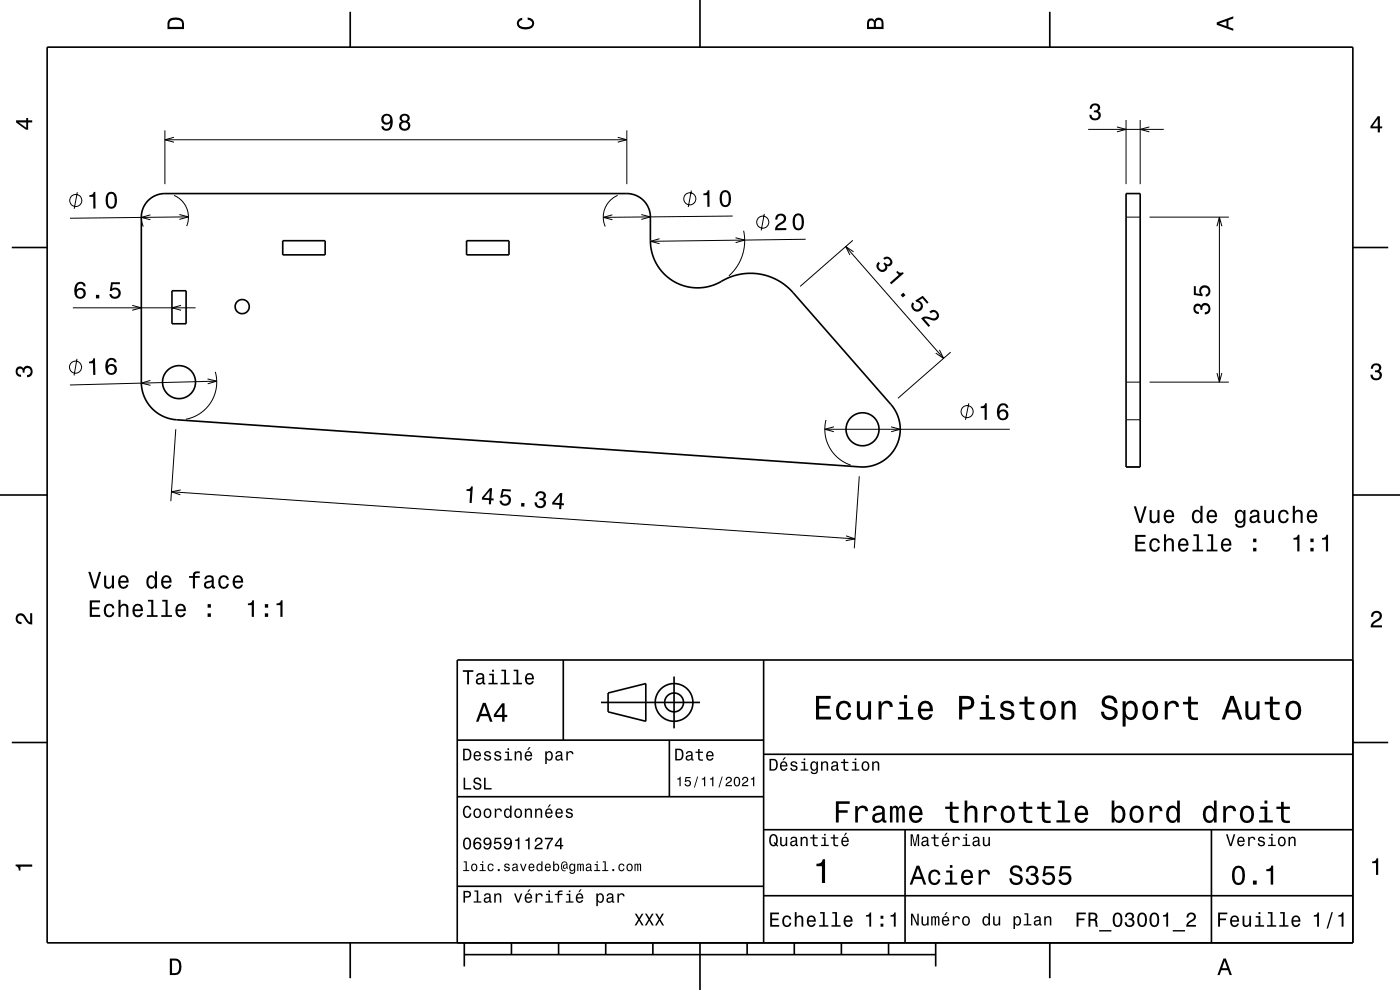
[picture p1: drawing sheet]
<svg xmlns="http://www.w3.org/2000/svg" width="297mm" height="210mm" viewBox="0 0 297 210" stroke-linecap="round" stroke-linejoin="round" font-family="sans-serif">
<g fill="none" stroke="#000" stroke-width=".21">
<path d="M35 27.6v11.5M35 29.6h98M36.9 29.1l-1.9 .5 1.9 .6M131 29.1l2 .5-2 .6M133 27.6v11.5M230.8 27.4h16.1M237 26.9l1.9 .5-1.9 .6M238.9 25.4v13.7M241.9 25.4v13.7M243.8 26.9l-1.9 .5 1.9 .6M16.4 40.8l-.7 3.5M30 46.1l.4 2"/>
<path d="M31.9 45.6l-1.9 .5 1.9 .5M36.9 41.5a5 5 0 0 1 2.7 6.5M38 45.5l2 .5-1.9 .5M40 46l-25.2 .3M129.9 45.6l-1.9 .5 1.9 .5M131 41.5a5 5 0 0 0-2.6 6.6M136 45.5l2 .5-1.9 .5M139.9 50.6l-1.9 .6 1.9 .5M146.7 40.4l-.7 3.5M155.4 45.8l-27.4 .3M156 50.4l2 .5-1.9 .6M157.8 48.9a10 10 0 0 1-3.2 9.6"/>
<path d="M162.1 45.4l-.6 3.5M170.9 50.8l-32.9 .4M179.4 52.3l20.8 23.7M180.9 51l-11.2 9.8M181.1 53.4l-1.7-1.1 .9 1.8M238.9 46.1h3M243.9 46.1h16.8M258.2 48l.5-1.9 .5 1.9M258.7 46.1v35M15.5 65.3h26M16.3 76.1l-.6 3.5M28 64.8l2 .5-2 .5"/>
<path d="M38.4 64.8l-1.9 .5 1.9 .5M45.7 78.9a8 8 0 0 1-6.3 10M199.3 74.2l.9 1.8-1.7-1.1M201.7 74.7l-11.2 9.8M258.2 79.1l.5 2 .5-2M31.9 80.7l-1.9 .6 1.9 .4M37.3 91l-1.1 15.3M44 80.4l2 .4-1.9 .6M46 80.8l-31.2 .9M175 91.1h39.2M175.2 89.1a8 8 0 0 0 5.3 9.6M176.9 90.5l-1.9 .6 1.9 .5"/>
<path d="M189 90.5l2 .6-2 .5M205.5 85.6l-.7 3.5M238.9 81.1h3M238.9 99h3M238.9 89h3M243.9 81.1h16.8M36.4 104.3l145 10M38.3 103.9l-1.9 .4 1.9 .7M179.5 113.7l1.9 .6-2 .4M182.3 101l-1.1 15.3"/>
<circle cx="16.1" cy="42.5" r="1.28"/>
<circle cx="146.3" cy="42.2" r="1.28"/>
<circle cx="161.8" cy="47.1" r="1.28"/>
<circle cx="16" cy="77.9" r="1.28"/>
<circle cx="205.2" cy="87.3" r="1.28"/>
</g>
<g fill="none" stroke="#000" stroke-width=".35">
<path d="M10 10h277v190h-277zM74.3 2.5v7.5M148.5 0v10M222.7 2.5v7.5M2.5 52.5h7.5M31.4 42.6a5 5 0 0 1 3.6-1.5h98a5 5 0 0 1 5 5v5a10.1 10.1 0 0 0 15.9 8.1 12 12 0 0 1 14.3 2.9l20.8 23.7a8 8 0 0 1 1.1 8.8 8 8 0 0 1-7.7 4.4l-145-10a8 8 0 0 1-7.4-7.9v-35a5 5 0 0 1 1.4-3.5zM60 51.1h9v3h-9zM99 51.1h9v3h-9zM238.9 41.1h3v58h-3zM287 52.5h7.5M36.5 61.7h3v7h-3zM0 105h10"/>
<path d="M287 105h10M119.5 140v17M162 140v60M287 140h-190v60M2.5 157.5h7.5M97 157h65M127.5 149h21M129 147l8-2v8l-8-2zM142 157v12M143 143.5v11M287 157.5h7.5M97 169h65"/>
<path d="M162 176h125M162 160h125M192 176v24M257 176v24M97 188h65M162 190h125M74.3 200v7.5M98.5 202.5h100M98.5 200v5M108.5 200v2.5M118.5 200v2.5M128.5 200v2.5"/>
<path d="M138.5 200v2.5M148.5 200v10M158.5 200v2.5M168.5 200v2.5M178.5 200v2.5M188.5 200v2.5M198.5 200v5M222.7 200v7.5"/>
<circle cx="51.4" cy="65" r="1.5"/>
<circle cx="38" cy="81.1" r="3.5"/>
<circle cx="183" cy="91.1" r="3.5"/>
<circle cx="143" cy="149" r="2"/>
<circle cx="143" cy="149" r="4"/>
</g>
<g fill="#000">
<path d="M36 4a2.18 2.18 0 0 0-.5 2.2h3.5v-1.2a1.43 1.43 0 0 0-1.7-1.3zM36.3 4.4a2.15 2.15 0 0 1 2.2 .3l.1 1h-2.6v-1z" fill-rule="evenodd"/>
<path d="M109.9 4.2l.9-.4v.4a.7 .7 0 0 0-.7 .5 .7 .7 0 0 0 .3 .8 1.7 1.7 0 0 0 2.5-.5 .9 .9 0 0 0-1-.8v-.5a1.24 1.24 0 0 1 1.4 1.1 1.24 1.24 0 0 1-1 1.4 2.22 2.22 0 0 1-2.5-.7l-.2-.5z" fill-rule="evenodd"/>
<path d="M184.2 4.2l-.3 .7v1.3h3.5v-1.3a.98 .98 0 0 0-.7-1.1 .98 .98 0 0 0-1.2 .6 .84 .84 0 0 0-1.3-.2zM184.5 4.5a.54 .54 0 0 1 .6-.1 .54 .54 0 0 1 .3 .6v.7h-1zM185.9 4.4a.62 .62 0 0 1 .8-.1 .62 .62 0 0 1 .3 .6v.8h-1.2z" fill-rule="evenodd"/>
<path d="M258.1 4.7v.6l3.5 1.2v-.4l-1-.4v-1.4l1-.4v-.4zM258.6 5l1.6-.5v1z" fill-rule="evenodd"/>
<path d="M3.4 25.5v.5l2.1 1.5h.5v-1.5h.8v-.5h-.8v-.5h-.4v.5zM4 26h1.6v1.1z" fill-rule="evenodd"/>
<path d="M81.2 24.5a1.15 1.15 0 0 0 0 1.6 1.15 1.15 0 0 0 1.6 0 1.02 1.02 0 0 1-.8 1.2 .56 .56 0 0 1-.6-.5h-.5a1.18 1.18 0 0 0 1.2 .9 1.18 1.18 0 0 0 1.1-1.1 1.76 1.76 0 0 0-1.1-2.5zM81.4 25.3a.74 .74 0 0 1 1.4 0 .74 .74 0 0 1-1.4 0zM85.1 24.4a.84 .84 0 0 0 .1 1.4 1.11 1.11 0 0 0-.4 1.5 1.11 1.11 0 0 0 1.6 .4 1.03 1.03 0 0 0 .7-1 1.03 1.03 0 0 0-.6-.9 .89 .89 0 0 0 .4-1.1 .89 .89 0 0 0-1.1-.6zM85.1 26.7a.71 .71 0 0 1 1.4 0 .71 .71 0 0 1-1.4 0zM85.2 25.1a.6 .6 0 0 1 1.2 0 .6 .6 0 0 1-1.2 0z" fill-rule="evenodd"/>
<path d="M231.5 22.2a1.08 1.08 0 0 1 1.3-.2 1.08 1.08 0 0 1 .5 1.3l-.3 .3a1.06 1.06 0 0 1 .5 1.3 1.06 1.06 0 0 1-1.2 .6 1.1 1.1 0 0 1-1.2-1.2h.5a.71 .71 0 0 0 1 .8 .71 .71 0 0 0 0-1.2l-.5-.1v-.4a.61 .61 0 0 0 .8-.3 .61 .61 0 0 0-.3-.8 .61 .61 0 0 0-.8 .2l-.2 .6h-.4z" fill-rule="evenodd"/>
<path d="M292.3 24.7l-1.6 2.1v.4h1.6v.9h.4v-.9h.5v-.4h-.5v-2.1zM292.3 25.2v1.6h-1.1z" fill-rule="evenodd"/>
<path d="M19 41.4v.4l.8-.1v2.5h.5l-.1-3.5h-.3a.77 .77 0 0 1-.9 .7zM22.7 41.1a2.68 2.68 0 0 0 .4 3.1 1.14 1.14 0 0 0 1.7-.9 2.31 2.31 0 0 0-.7-2.5l-.5-.1-.5 .1zM23.3 41.2h.6a2.37 2.37 0 0 1 .1 2.6h-.7a2.37 2.37 0 0 1 0-2.6z" fill-rule="evenodd"/>
<path d="M149.2 41v.4h.8l.1 2.5h.4v-3.5h-.4a.77 .77 0 0 1-.9 .6zM153 40.8a2.67 2.67 0 0 0 .4 3 1.14 1.14 0 0 0 1.6-.9 2.3 2.3 0 0 0-.6-2.5l-.5-.1-.6 .1zM153.5 40.8h.7a2.38 2.38 0 0 1 0 2.6h-.6a2.37 2.37 0 0 1-.1-2.6z" fill-rule="evenodd"/>
<path d="M164.8 45.6l-.3 1h.4a.71 .71 0 0 1 .5-.9 .71 .71 0 0 1 .9 .5 .71 .71 0 0 1-.5 .9 1.81 1.81 0 0 0-1.4 1.7h2.4v-.4h-1.9a2.23 2.23 0 0 1 1.5-1.2 1.13 1.13 0 0 0 0-1.7 1.13 1.13 0 0 0-1.6 .1zM168.4 45.7a2.67 2.67 0 0 0 .5 3.1 1.14 1.14 0 0 0 1.6-1 2.31 2.31 0 0 0-.7-2.4l-.5-.1-.5 .1zM169 45.8h.7a2.38 2.38 0 0 1 0 2.6h-.7a2.37 2.37 0 0 1 0-2.6z" fill-rule="evenodd"/>
<path d="M186.3 55.6a1.18 1.18 0 0 0 .2 1.9 1.18 1.18 0 0 0 1.7-.8v-.3a.9 .9 0 0 0 1.1-.4 .9 .9 0 0 0-.3-1.2 1.05 1.05 0 0 0-1.6 0l.3 .3a.62 .62 0 0 1 .8-.3 .62 .62 0 0 1 .3 .8 .62 .62 0 0 1-.8 .4l-.3-.3-.3 .2a.72 .72 0 0 1 .3 1 .72 .72 0 0 1-1 .3 .72 .72 0 0 1-.2-1.1l.2-.2zM190.1 57.7l.6 .6-1.9 1.7 .3 .3 2.6-2.3-.2-.3a.77 .77 0 0 1-1.1-.2zM191.1 62.6l.4 .5 .6-.5-.5-.5zM193.6 64.1a1.21 1.21 0 0 0 .2 1.8 1.21 1.21 0 0 0 1.8-.4 1.21 1.21 0 0 0-.7-1.7l.8-.5 1 1.1 .3-.3-1.2-1.4-1.6 1.1 .2 .3a.78 .78 0 0 1 .9 .7 .78 .78 0 0 1-.8 .8 .78 .78 0 0 1-.7-.9l.1-.2zM195.4 67.5l1.6 1.8 .3-.2-1.2-1.5a2.2 2.2 0 0 1 1.8 .4 1.14 1.14 0 0 0 1.2-1.6 1.14 1.14 0 0 0-1.9-.3l.3 .4a.71 .71 0 0 1 .9-.2 .71 .71 0 0 1 .2 1 .71 .71 0 0 1-1 .2 1.8 1.8 0 0 0-2.2 0z" fill-rule="evenodd"/>
<path d="M16.3 60.1l-.5 .8a1.75 1.75 0 0 0 1.2 2.5 1.15 1.15 0 0 0 1.2-1.6 1.15 1.15 0 0 0-1.9-.4 1.02 1.02 0 0 1 .8-1.2 .59 .59 0 0 1 .6 .5h.5a1.12 1.12 0 0 0-.7-.9 1.12 1.12 0 0 0-1.2 .3zM16.2 62.2a.75 .75 0 0 1 1.5 0 .75 .75 0 0 1-1.5 0zM20.4 62.5v.8h.7v-.8zM23.6 59.9l-.3 1.8h.4a.79 .79 0 0 1 1.2-.2 .79 .79 0 0 1 0 1.2 .79 .79 0 0 1-1.2-.1v-.2h-.5a1.21 1.21 0 0 0 1.5 1 1.21 1.21 0 0 0 .8-1.6 1.21 1.21 0 0 0-1.7-.6l.1-.9h1.5v-.4z" fill-rule="evenodd"/>
<path d="M18.9 76.7v.4l.8-.1 .1 2.5h.4l-.1-3.5h-.3a.78 .78 0 0 1-.9 .7zM22.8 76.2a2.39 2.39 0 0 0 .3 3.2 1.16 1.16 0 0 0 1.5-.3 1.16 1.16 0 0 0-.2-1.6 1.16 1.16 0 0 0-1.6 .1 1.02 1.02 0 0 1 .8-1.3 .58 .58 0 0 1 .7 .6l.4-.1a1.11 1.11 0 0 0-.7-.9 1.11 1.11 0 0 0-1.2 .3zM22.8 78.4a.75 .75 0 0 1 1.5 0 .75 .75 0 0 1-1.5 0z" fill-rule="evenodd"/>
<path d="M253.4 64.7a1.17 1.17 0 0 0-.2 1.2 1.17 1.17 0 0 0 1.1 .7v-.4a.62 .62 0 0 1-.7-.4 .62 .62 0 0 1 .2-.8 .62 .62 0 0 1 .8 .2l.1 .5h.4a.72 .72 0 0 1 .4-.9 .72 .72 0 0 1 .9 .5 .72 .72 0 0 1-.5 .9h-.3v.5a1.18 1.18 0 0 0 1.2-1.5 1.18 1.18 0 0 0-1.9-.6l-.1 .2a.86 .86 0 0 0-1.4-.1zM253.3 60.7v1.9l1.8 .2v-.4a.8 .8 0 0 1-.2-1.2 .8 .8 0 0 1 1.2 .1 .8 .8 0 0 1-.3 1.2v.4a1.21 1.21 0 0 0 1-1.5 1.21 1.21 0 0 0-1.6-.8 1.21 1.21 0 0 0-.6 1.8l-.9-.2v-1.5z" fill-rule="evenodd"/>
<path d="M291.1 77.4a1.08 1.08 0 0 1 1.4-.2 1.08 1.08 0 0 1 .4 1.2l-.3 .3a1.06 1.06 0 0 1 .5 1.3 1.06 1.06 0 0 1-1.2 .7 1.1 1.1 0 0 1-1.2-1.2h.5a.71 .71 0 0 0 1 .8 .71 .71 0 0 0 .1-1.3h-.6v-.4a.61 .61 0 0 0 .8-.3 .61 .61 0 0 0-.2-.8 .61 .61 0 0 0-.9 .2l-.1 .5h-.5z" fill-rule="evenodd"/>
<path d="M3.6 78a.86 .86 0 0 1 1.4 .2 1.06 1.06 0 0 1 1.2-.6 1.06 1.06 0 0 1 .7 1.2 1.1 1.1 0 0 1-1.2 1.2v-.4a.71 .71 0 0 0 .8-1 .71 .71 0 0 0-1.3-.1v.6h-.4a.61 .61 0 0 0-.3-.8 .61 .61 0 0 0-.8 .2 .61 .61 0 0 0 .2 .8l.6 .2v.4a1.15 1.15 0 0 1-1.2-.6 1.15 1.15 0 0 1 .3-1.3z" fill-rule="evenodd"/>
<path d="M208.1 86.2v.4h.8v2.5h.4v-3.6h-.3a.77 .77 0 0 1-.9 .7zM212 85.8a2.4 2.4 0 0 0 .2 3.3 1.16 1.16 0 0 0 1.5-.4 1.16 1.16 0 0 0-.2-1.5 1.16 1.16 0 0 0-1.5 0 1.02 1.02 0 0 1 .8-1.3 .58 .58 0 0 1 .6 .6h.5a1.12 1.12 0 0 0-.7-.9 1.12 1.12 0 0 0-1.2 .2zM212 88a.75 .75 0 0 1 1.5 0 .75 .75 0 0 1-1.5 0z" fill-rule="evenodd"/>
<path d="M99 103.8v.3l.8 .1-.2 2.5h.5l.2-3.5h-.3a.77 .77 0 0 1-1 .6zM103.9 103.5l-1.6 2-.1 .5 1.6 .1-.1 .9h.5v-.9l.5 .1v-.4l-.5-.1 .2-2.1zM103.9 104.1l-.1 1.6-1.1-.1zM106.5 103.7l-.4 1.8 .4 .1a.8 .8 0 0 1 1.3-.2 .8 .8 0 0 1-.2 1.3 .8 .8 0 0 1-1.2-.5h-.4a1.21 1.21 0 0 0 1.4 1.1 1.21 1.21 0 0 0 .9-1.5 1.21 1.21 0 0 0-1.7-.7l.2-.9 1.6 .1v-.5zM110.6 106.7l-.1 .7 .7 .1 .1-.8zM113.9 104.4l-.3 .9h.4a.62 .62 0 0 1 .4-.7 .62 .62 0 0 1 .8 .3 .62 .62 0 0 1-.3 .8h-.5v.4a.72 .72 0 0 1 .9 .5 .72 .72 0 0 1-.5 .9 .72 .72 0 0 1-.9-.6v-.3l-.5-.1a1.18 1.18 0 0 0 1.4 1.3 1.18 1.18 0 0 0 .8-1.8l-.3-.1a.9 .9 0 0 0 .5-1.1 .9 .9 0 0 0-1-.6zM118.8 104.6l-1.6 2-.1 .4 1.6 .1-.1 .9h.5v-.9l.5 .1v-.4l-.5-.1 .2-2.1zM118.8 105.1l-.1 1.6-1.1-.1z" fill-rule="evenodd"/>
<path d="M240.8 113.5v3.5h2.3v-.5h-1.8v-1.1h1.6v-.5h-1.6v-1h1.7v-.4zM244.1 114.5a1.53 1.53 0 0 0 .9 2.6 1.06 1.06 0 0 0 1.1-1.1h-.5a.67 .67 0 0 1-.6 .7 .67 .67 0 0 1-.7-.6 1.11 1.11 0 0 1 .7-1.6 .6 .6 0 0 1 .6 .7h.5a1.09 1.09 0 0 0-.8-1 1.09 1.09 0 0 0-1.2 .3zM246.9 113.3v3.7h.5v-1.6a.63 .63 0 0 1 .4-.8 .63 .63 0 0 1 .8 .4v2h.4v-1.8a.88 .88 0 0 0-.6-1 .88 .88 0 0 0-1 .4v-1.3zM250.2 114.5a1.54 1.54 0 0 0 .8 2.6 1.06 1.06 0 0 0 1.1-.9h-.5l-.2 .3-.3 .2a.76 .76 0 0 1-.7-1h1.7a1.17 1.17 0 0 0-.5-1.3 1.17 1.17 0 0 0-1.4 .1zM250.5 114.8a.66 .66 0 0 1 .8-.2 .66 .66 0 0 1 .4 .8h-1.3zM253.2 113.3v.4h.7v2.9h-.9v.4h2.2v-.4h-.9v-3.3zM256.2 113.3v.4h.7v2.9h-.9v.4h2.3v-.4h-.9v-3.3zM259.3 114.5a1.54 1.54 0 0 0 .8 2.6 1.06 1.06 0 0 0 1.1-.9h-.4l-.3 .3-.3 .2a.76 .76 0 0 1-.7-1h1.7a1.16 1.16 0 0 0-.5-1.3 1.16 1.16 0 0 0-1.4 .1zM259.7 114.8a.66 .66 0 0 1 .8-.2 .66 .66 0 0 1 .3 .8h-1.3zM265.8 116.2v.8h.7v-.8zM265.8 114.3v.7h.7v-.7z" fill-rule="evenodd"/>
<path d="M240.5 107.4l1.1 3.5h.6l1.1-3.5h-.5l-.9 3-.9-3zM243.9 108.2v1.8a.89 .89 0 0 0 .6 1 .89 .89 0 0 0 1.1-.5v.4h.4v-2.7h-.5v1.6a.65 .65 0 0 1-.3 .7 .65 .65 0 0 1-.9-.3v-2zM247.2 108.5a1.54 1.54 0 0 0 .8 2.5 1.06 1.06 0 0 0 1-.9h-.4l-.2 .4-.4 .1a.76 .76 0 0 1-.7-.9h1.8a1.16 1.16 0 0 0-.5-1.4 1.16 1.16 0 0 0-1.4 .2zM247.5 108.7a.66 .66 0 0 1 .8-.1 .66 .66 0 0 1 .3 .7h-1.3zM253.1 108.5a1.57 1.57 0 0 0 .8 2.5l.4-.1 .4-.4v.4h.4v-3.6h-.4v1.3a.89 .89 0 0 0-1.6-.1zM253.5 108.8a.62 .62 0 0 1 .7-.3 .62 .62 0 0 1 .4 .6 1.12 1.12 0 0 1-.6 1.5 1.19 1.19 0 0 1-.5-1.8zM256.3 108.5a1.55 1.55 0 0 0 .8 2.5 1.06 1.06 0 0 0 1.1-.9h-.5l-.2 .4-.4 .1a.76 .76 0 0 1-.7-.9h1.8a1.17 1.17 0 0 0-.5-1.4 1.17 1.17 0 0 0-1.4 .2zM256.6 108.7a.66 .66 0 0 1 .8-.1 .66 .66 0 0 1 .3 .7h-1.3zM262.2 108.5a1.57 1.57 0 0 0 .8 2.5l.4-.1 .4-.4a.73 .73 0 0 1-.3 1 .73 .73 0 0 1-1-.3h-.4a1.1 1.1 0 0 0 1.2 .8 1.1 1.1 0 0 0 .9-1.2v-2.6h-.4v.4l-.4-.4a.9 .9 0 0 0-1.2 .3zM262.6 108.8a.63 .63 0 0 1 .7-.3 .63 .63 0 0 1 .4 .6 1.11 1.11 0 0 1-.6 1.5 1.2 1.2 0 0 1-.5-1.8zM265.4 108.3l-.2 .7h.4a.55 .55 0 0 1 .6-.5 .55 .55 0 0 1 .4 .7l-.2 .1a1 1 0 0 0-1 .2 1 1 0 0 0-.3 1 .93 .93 0 0 0 1.7 .1l.1 .3h.5v-.3l-.2-.1-.1-1.6a1.02 1.02 0 0 0-1.7-.6zM265.6 109.9l1.1-.4a.77 .77 0 0 1-.2 .9 .77 .77 0 0 1-.9 .1zM268.2 108.2v1.8a.89 .89 0 0 0 .6 1 .89 .89 0 0 0 1-.5v.4h.5v-2.7h-.5v1.6a.65 .65 0 0 1-.4 .7 .65 .65 0 0 1-.8-.3v-2zM271.4 108.5a1.53 1.53 0 0 0 .9 2.5 1.06 1.06 0 0 0 1.1-1.1h-.4a.67 .67 0 0 1-.7 .7 .67 .67 0 0 1-.7-.6 1.11 1.11 0 0 1 .7-1.5 .6 .6 0 0 1 .6 .6h.5a1.09 1.09 0 0 0-.8-1 1.09 1.09 0 0 0-1.2 .4zM274.3 107.3v3.6h.4v-1.5a.63 .63 0 0 1 .5-.9 .63 .63 0 0 1 .7 .7v1.7h.5v-1.8a.88 .88 0 0 0-.6-.9 .88 .88 0 0 0-1.1 .4v-1.3zM277.5 108.5a1.54 1.54 0 0 0 .8 2.5 1.06 1.06 0 0 0 1.1-.9h-.4l-.3 .4-.3 .1a.76 .76 0 0 1-.7-.9h1.8a1.16 1.16 0 0 0-.5-1.4 1.16 1.16 0 0 0-1.5 .2zM277.9 108.7a.66 .66 0 0 1 .8-.1 .66 .66 0 0 1 .3 .7h-1.3z" fill-rule="evenodd"/>
<path d="M274.4 114.1v.4h.8v2.5h.5v-3.6h-.4a.77 .77 0 0 1-.9 .7zM278 116.2v.8h.7v-.8zM278 114.3v.7h.7v-.7zM280.5 114.1v.4h.8v2.5h.4v-3.6h-.3a.77 .77 0 0 1-.9 .7z" fill-rule="evenodd"/>
<path d="M3.6 130.4a1.22 1.22 0 0 1 2 .7l.4 .6 .4 .3v-1.9h.4v2.4a1.8 1.8 0 0 1-1.7-1.4 .71 .71 0 0 0-.9-.5 .71 .71 0 0 0-.5 .8 .71 .71 0 0 0 .9 .5v.5a1.18 1.18 0 0 1-1.2-.7 1.18 1.18 0 0 1 .2-1.3z" fill-rule="evenodd"/>
<path d="M19 127.4v3.5h2.3v-.5h-1.8v-1.2h1.6v-.4h-1.6v-1h1.7v-.4zM22.3 128.4a1.53 1.53 0 0 0 .9 2.6 1.07 1.07 0 0 0 1.1-1.1h-.5a.67 .67 0 0 1-.6 .7 .67 .67 0 0 1-.7-.6 1.11 1.11 0 0 1 .7-1.6 .59 .59 0 0 1 .6 .6h.5a1.09 1.09 0 0 0-.8-.9 1.09 1.09 0 0 0-1.2 .3zM25.1 127.2v3.7h.5v-1.6a.63 .63 0 0 1 .5-.9 .63 .63 0 0 1 .7 .8v1.7h.4v-1.8a.88 .88 0 0 0-.6-1 .88 .88 0 0 0-1 .4v-1.3zM28.4 128.4a1.54 1.54 0 0 0 .8 2.6 1.07 1.07 0 0 0 1.1-.9h-.5l-.2 .3-.3 .2a.76 .76 0 0 1-.7-1h1.7a1.17 1.17 0 0 0-.5-1.3 1.17 1.17 0 0 0-1.4 .1zM28.7 128.7a.66 .66 0 0 1 .8-.2 .66 .66 0 0 1 .4 .8h-1.3zM31.4 127.2v.4h.7v2.9h-.9v.4h2.2v-.4h-.9v-3.3zM34.4 127.2v.4h.7v2.9h-.9v.4h2.3v-.4h-.9v-3.3zM37.5 128.4a1.54 1.54 0 0 0 .8 2.6 1.06 1.06 0 0 0 1.1-.9h-.4l-.3 .3-.3 .2a.76 .76 0 0 1-.7-1h1.7a1.16 1.16 0 0 0-.5-1.3 1.16 1.16 0 0 0-1.4 .1zM37.9 128.7a.66 .66 0 0 1 .7-.2 .66 .66 0 0 1 .4 .8h-1.3zM44 130.1v.8h.7v-.8zM44 128.2v.7h.7v-.7z" fill-rule="evenodd"/>
<path d="M18.7 121.3l1.2 3.5h.5l1.1-3.5h-.5l-.9 3-.9-3zM22.1 122.1v1.8a.89 .89 0 0 0 .6 1 .89 .89 0 0 0 1.1-.5v.4h.4v-2.7h-.5v1.6a.65 .65 0 0 1-.3 .7 .65 .65 0 0 1-.9-.3v-2zM25.4 122.4a1.55 1.55 0 0 0 .8 2.5 1.07 1.07 0 0 0 1-.9h-.4l-.2 .4-.4 .1a.76 .76 0 0 1-.7-.9h1.8a1.17 1.17 0 0 0-.5-1.4 1.17 1.17 0 0 0-1.4 .2zM25.7 122.6a.66 .66 0 0 1 .8-.1 .66 .66 0 0 1 .3 .7h-1.3zM31.3 122.4a1.57 1.57 0 0 0 .8 2.5l.4-.1 .4-.4v.4h.4v-3.6h-.4v1.3a.89 .89 0 0 0-1.6-.1zM31.7 122.7a.62 .62 0 0 1 .7-.3 .62 .62 0 0 1 .4 .6 1.12 1.12 0 0 1-.6 1.5 1.19 1.19 0 0 1-.5-1.8zM34.5 122.4a1.54 1.54 0 0 0 .8 2.5 1.07 1.07 0 0 0 1.1-.9h-.5l-.2 .4-.4 .1a.76 .76 0 0 1-.7-.9h1.8a1.17 1.17 0 0 0-.5-1.4 1.17 1.17 0 0 0-1.4 .2zM34.8 122.6a.66 .66 0 0 1 .8-.1 .66 .66 0 0 1 .3 .7h-1.3zM40.1 122.2v.4h.8v2.2h.5v-2.2h1v-.4h-1v-.4l.3-.2h.7v-.4a1.04 1.04 0 0 0-1.5 .7v.3zM43.6 122.2l-.2 .7h.4a.55 .55 0 0 1 .6-.5 .55 .55 0 0 1 .4 .7l-.2 .1a1 1 0 0 0-1 .2 1 1 0 0 0-.3 1 .93 .93 0 0 0 1.7 .1l.1 .3h.5v-.3l-.2-.1-.1-1.6a1.02 1.02 0 0 0-1.7-.6zM43.8 123.8l1.1-.4a.77 .77 0 0 1-.2 .9 .77 .77 0 0 1-.9 .1zM46.6 122.4a1.53 1.53 0 0 0 .8 2.5 1.07 1.07 0 0 0 1.2-1.1h-.5a.67 .67 0 0 1-.6 .7 .67 .67 0 0 1-.7-.6 1.11 1.11 0 0 1 .7-1.5 .59 .59 0 0 1 .6 .6h.4a1.09 1.09 0 0 0-.7-1 1.09 1.09 0 0 0-1.2 .4zM49.6 122.4a1.54 1.54 0 0 0 .8 2.5 1.07 1.07 0 0 0 1.1-.9h-.4l-.2 .4-.4 .1a.76 .76 0 0 1-.7-.9h1.8a1.17 1.17 0 0 0-.5-1.4 1.17 1.17 0 0 0-1.5 .2zM50 122.6a.66 .66 0 0 1 .8-.1 .66 .66 0 0 1 .3 .7h-1.3z" fill-rule="evenodd"/>
<path d="M52.6 128v.4h.8v2.5h.5v-3.6h-.4a.77 .77 0 0 1-.9 .7zM56.2 130.1v.8h.7v-.8zM56.2 128.2v.7h.7v-.7zM58.7 128v.4h.8v2.5h.4v-3.6h-.3a.77 .77 0 0 1-.9 .7z" fill-rule="evenodd"/>
<path d="M291.2 129.9a1.18 1.18 0 0 1 1.9 .3 1.18 1.18 0 0 1-1 1.7l-.5 .3-.3 .5h1.9v.4h-2.4a1.8 1.8 0 0 1 1.4-1.8 .71 .71 0 0 0 .5-.8 .71 .71 0 0 0-.9-.5 .71 .71 0 0 0-.5 .8h-.4z" fill-rule="evenodd"/>
<path d="M98.2 158.8v2.5h.9a1.37 1.37 0 0 0 .7-2.2 1.56 1.56 0 0 0-1.6-.3zM98.6 159.1a.98 .98 0 0 1 1.1 .7 .98 .98 0 0 1-.6 1.2h-.5zM100.7 159.6a1.04 1.04 0 0 0-.2 1.2 1.04 1.04 0 0 0 1 .5l.5-.5h-.3l-.4 .3a.54 .54 0 0 1-.5-.7h1.3a.83 .83 0 0 0-.4-.9 .83 .83 0 0 0-1 .1zM100.9 159.7l.2-.1a.47 .47 0 0 1 .5 .1 .47 .47 0 0 1 .1 .5h-.9zM102.9 159.5l-.2 .1a.69 .69 0 0 0 .9 .9l.2 .1a.43 .43 0 0 1-.4 .5 .43 .43 0 0 1-.4-.4h-.3a.74 .74 0 0 0 .9 .7 .74 .74 0 0 0 .5-1l-1-.4a.38 .38 0 0 1 .3-.5 .38 .38 0 0 1 .4 .4h.3a.78 .78 0 0 0-1.2-.4zM105.1 159.5l-.2 .1a.69 .69 0 0 0 .9 .9l.2 .1a.43 .43 0 0 1-.4 .5 .43 .43 0 0 1-.5-.4h-.3a.74 .74 0 0 0 .9 .7 .74 .74 0 0 0 .5-1l-.9-.4a.38 .38 0 0 1 .3-.5 .38 .38 0 0 1 .4 .4h.3a.77 .77 0 0 0-1.2-.4zM107.2 159.4v.3h.5v1.3h-.7v.3h1.6v-.3h-.6v-1.6zM107.7 158.7v.4h.3v-.4zM109.2 159.4v1.9h.3v-1.1a.45 .45 0 0 1 .4-.6 .45 .45 0 0 1 .5 .5v1.2h.3v-1.3a.63 .63 0 0 0-.5-.7 .63 .63 0 0 0-.7 .4v-.3zM112.2 158.5l-.4 .6h.3l.5-.6zM111.5 159.6a1.04 1.04 0 0 0-.2 1.2 1.04 1.04 0 0 0 1.1 .5l.5-.5h-.3l-.5 .3a.54 .54 0 0 1-.5-.7h1.3a.83 .83 0 0 0-.4-.9 .83 .83 0 0 0-1 .1zM111.8 159.7l.1-.1a.48 .48 0 0 1 .5 .1 .48 .48 0 0 1 .2 .5h-1zM115.7 159.4v2.7h.3v-1.1a.66 .66 0 0 0 .7 .4 .66 .66 0 0 0 .5-.6 .91 .91 0 0 0 0-1.1 .91 .91 0 0 0-1-.3l-.2 .3v-.3zM116.1 159.8a.45 .45 0 0 1 .5-.2 .45 .45 0 0 1 .3 .4 .65 .65 0 0 1 .1 .8 .65 .65 0 0 1-.7 .2 .98 .98 0 0 1-.2-1.2zM118.1 159.5l-.2 .4h.3a.39 .39 0 0 1 .4-.3 .39 .39 0 0 1 .3 .5h-.1a.65 .65 0 0 0-1 .4 .65 .65 0 0 0 .6 .9l.6-.3 .1 .2h.4v-.2l-.2-.1v-1.1a.72 .72 0 0 0-.5-.6 .72 .72 0 0 0-.7 .2zM118.2 160.6l.8-.3a.55 .55 0 0 1-.2 .7 .55 .55 0 0 1-.6 0zM120.1 159.4v1.9h.4v-1.1a.47 .47 0 0 1 .2-.6 .47 .47 0 0 1 .6 .2v.2h.4a.64 .64 0 0 0-.5-.7 .64 .64 0 0 0-.8 .4v-.3z" fill-rule="evenodd"/>
<path d="M98.2 142.2v.3h.9v2.7h.4v-2.7h.9v-.3zM101.3 143l-.3 .5h.4a.47 .47 0 0 1 .5-.4 .47 .47 0 0 1 .4 .6l-.2 .1a.84 .84 0 0 0-1 .2 .84 .84 0 0 0 0 1.1 .9 .9 0 0 0 1.3-.2l.1 .2 .5 .1v-.3l-.3-.1v-1.3a.87 .87 0 0 0-1.4-.5zM101.4 144.3l.9-.3a.66 .66 0 0 1-.1 .7 .66 .66 0 0 1-.8 .1zM103.8 142.9v.3h.6v1.6h-.8v.4h2v-.4h-.8v-1.9zM104.4 142.1v.4h.4v-.4zM106.4 142.1v.3h.6v2.4h-.8v.4h1.9v-.4h-.7v-2.7zM109 142.1v.3h.6v2.4h-.8v.4h1.9v-.4h-.7v-2.7zM111.6 143.1a1.32 1.32 0 0 0 .7 2.1 .9 .9 0 0 0 .9-.7h-.3l-.2 .3-.4 .1a.65 .65 0 0 1-.6-.8h1.6a1 1 0 0 0-.4-1.2 1 1 0 0 0-1.3 .2zM111.9 143.3a.57 .57 0 0 1 .7-.1 .57 .57 0 0 1 .3 .6h-1.2z" fill-rule="evenodd"/>
<path d="M102.4 149.1l-1.4 4h.5l.4-1.2h1.6l.4 1.2h.6l-1.5-4zM102.7 149.7l.7 1.7h-1.3zM106.5 149.2l-1.7 2.4v.5h1.7v1h.5v-1h.6v-.5h-.6v-2.4zM106.5 149.9v1.7h-1.3z" fill-rule="evenodd"/>
<path d="M143.2 158.8v2.5h.9a1.37 1.37 0 0 0 .7-2.2 1.56 1.56 0 0 0-1.6-.3zM143.6 159.1a.98 .98 0 0 1 1.1 .7 .98 .98 0 0 1-.6 1.2h-.5zM145.7 159.5l-.2 .4h.3a.39 .39 0 0 1 .5-.3 .39 .39 0 0 1 .3 .5h-.2a.65 .65 0 0 0-.9 .4 .65 .65 0 0 0 .5 .9l.7-.3v.2h.4v-.2l-.1-.1-.1-1.1a.73 .73 0 0 0-.4-.6 .73 .73 0 0 0-.8 .2zM145.8 160.6l.8-.3a.55 .55 0 0 1-.1 .7 .55 .55 0 0 1-.7 0zM148.1 158.9v.5h-.5v.3h.5v1.3a.75 .75 0 0 0 1 .4v-.3a.48 .48 0 0 1-.7-.3v-1.1h.7v-.3h-.7v-.5zM150 159.6a1.04 1.04 0 0 0-.2 1.2 1.04 1.04 0 0 0 1.1 .5l.5-.5h-.4l-.4 .3a.54 .54 0 0 1-.5-.7h1.3a.83 .83 0 0 0-.4-.9 .83 .83 0 0 0-1 .1zM150.3 159.7l.1-.1a.48 .48 0 0 1 .5 .1 .48 .48 0 0 1 .2 .5h-1z" fill-rule="evenodd"/>
<path d="M173.1 147.6v5h3.2v-.6h-2.5v-1.7h2.2v-.6h-2.2v-1.5h2.4v-.6zM177.8 149.2a2.59 2.59 0 0 0 .5 3.4 1.58 1.58 0 0 0 2.3-1.4h-.6a.95 .95 0 0 1-.9 1 .95 .95 0 0 1-1-.9 1.59 1.59 0 0 1 .9-2.1 .85 .85 0 0 1 .9 .8h.7a1.56 1.56 0 0 0-1.1-1.3 1.56 1.56 0 0 0-1.7 .5zM181.8 148.8v2.5a1.27 1.27 0 0 0 .9 1.4 1.27 1.27 0 0 0 1.5-.7v.6h.6v-3.8h-.6v2.2a.92 .92 0 0 1-.6 1.1 .92 .92 0 0 1-1.2-.4v-2.9zM186.4 148.8v3.8h.6v-2.2a.95 .95 0 0 1 .5-1.1 .95 .95 0 0 1 1.2 .3l.1 .4h.6a1.28 1.28 0 0 0-1-1.4 1.28 1.28 0 0 0-1.4 .8v-.6zM190.8 148.9v.5h1v2.7h-1.3v.5h3.2v-.5h-1.3v-3.2zM191.8 147.4v.8h.6v-.8zM195.1 149.2a2.62 2.62 0 0 0 .5 3.4 1.57 1.57 0 0 0 2.2-1.1h-.6l-.3 .5-.5 .2a1.08 1.08 0 0 1-1-1.3h2.5a1.66 1.66 0 0 0-.7-2 1.66 1.66 0 0 0-2.1 .3zM195.6 149.5a.94 .94 0 0 1 1.2-.2 .94 .94 0 0 1 .5 1h-1.9zM203.5 147.6v5h.6v-2.1h.8a1.47 1.47 0 0 0 1.8-1.2 1.47 1.47 0 0 0-1.5-1.7zM204.1 148.2a1.6 1.6 0 0 1 1.8 .5 .86 .86 0 0 1 0 .9 .86 .86 0 0 1-.9 .3h-.9zM208.1 148.9v.5h1v2.7h-1.3v.5h3.3v-.5h-1.3v-3.2zM209.1 147.4v.8h.7v-.8zM212.6 148.9a1.08 1.08 0 0 0-.3 1.2 1.08 1.08 0 0 0 1 .7l1.1 .4a.57 .57 0 0 1 .2 .6 .57 .57 0 0 1-.5 .4 .96 .96 0 0 1-1.4-.8h-.6a1.6 1.6 0 0 0 1.3 1.4 1.6 1.6 0 0 0 1.7-.8 1.13 1.13 0 0 0-1-1.6l-1.1-.3-.2-.4a.87 .87 0 0 1 .9-.5 .87 .87 0 0 1 .8 .6h.6a1.41 1.41 0 0 0-2.1-1.1zM217.4 147.8v1.1h-1.1v.5h1.1v2.6l.2 .4 .4 .3h1.4v-.5a.97 .97 0 0 1-1.4-.5v-2.3h1.4v-.5h-1.4v-1.1zM221.1 149.2a2.56 2.56 0 0 0 .5 3.4 1.72 1.72 0 0 0 1.8-.2 1.72 1.72 0 0 0 .6-1.7 1.7 1.7 0 0 0-.9-1.9 1.7 1.7 0 0 0-2 .4zM221.6 149.6a.96 .96 0 0 1 1-.4 .96 .96 0 0 1 .7 .8 1.59 1.59 0 0 1-1 2.2 1.19 1.19 0 0 1-1-1.5zM225.2 148.8v3.8h.6v-2.2a.97 .97 0 0 1 .5-1.1 .97 .97 0 0 1 1.1 .2l.1 .7v2.4h.7v-2.5a1.27 1.27 0 0 0-.9-1.4 1.27 1.27 0 0 0-1.5 .6v-.5zM234.1 147.9a1.38 1.38 0 0 0-.3 1.5 1.38 1.38 0 0 0 1.3 .9 1.25 1.25 0 0 1 1.4 .9 1.15 1.15 0 0 1-1.3 .9 1.15 1.15 0 0 1-1-1.1h-.7a1.8 1.8 0 0 0 1.7 1.8 1.8 1.8 0 0 0 1.9-1.6 1.46 1.46 0 0 0-1.5-1.4l-.6-.2a.83 .83 0 0 1-.5-1.1 .83 .83 0 0 1 1.2-.3l.5 .5 .1 .4h.7a1.67 1.67 0 0 0-1-1.6 1.67 1.67 0 0 0-1.9 .4zM238.2 148.8v5.3h.6v-2.1a1.32 1.32 0 0 0 1.4 .7 1.32 1.32 0 0 0 1.1-1.1 2.43 2.43 0 0 0-.8-2.8 1.21 1.21 0 0 0-1.7 .5v-.5zM239.1 149.6a.9 .9 0 0 1 .9-.4 .9 .9 0 0 1 .7 .8 1.61 1.61 0 0 1-.9 2.2 1.18 1.18 0 0 1-1-1.5zM242.8 149.2a2.56 2.56 0 0 0 .5 3.4 1.72 1.72 0 0 0 1.8-.2 1.72 1.72 0 0 0 .6-1.7 1.7 1.7 0 0 0-.9-1.9 1.7 1.7 0 0 0-2 .4zM243.3 149.6a.96 .96 0 0 1 1-.4 .96 .96 0 0 1 .7 .8 1.59 1.59 0 0 1-1 2.2 1.19 1.19 0 0 1-1-1.5zM247.1 148.8v3.8h.6v-2.2a.95 .95 0 0 1 .5-1.1 .95 .95 0 0 1 1.2 .3l.1 .4h.6a1.28 1.28 0 0 0-1-1.4 1.28 1.28 0 0 0-1.4 .8v-.6zM252 147.8v1.1h-1v.5h1l.1 2.6 .2 .4 .4 .3h1.4v-.5a.97 .97 0 0 1-1.4-.5v-2.3h1.4v-.5h-1.4v-1.1zM261 147.6l-1.8 5h.6l.6-1.4h2l.5 1.4h.7l-1.9-5zM261.4 148.3l.7 2.2h-1.5zM264.2 148.8v2.5a1.27 1.27 0 0 0 .9 1.4 1.27 1.27 0 0 0 1.5-.7v.6h.6v-3.8h-.6v2.2a.92 .92 0 0 1-.6 1.1 .92 .92 0 0 1-1.1-.4l-.1-2.9zM269.4 147.8v1.1h-1.1v.5h1.1v2.6l.2 .4 .4 .3 .7 .1 .8-.1v-.5a.97 .97 0 0 1-1.4-.5l-.1-2.3h1.5v-.5h-1.5v-1.1zM273.1 149.2a2.56 2.56 0 0 0 .6 3.4 1.72 1.72 0 0 0 1.8-.2 1.72 1.72 0 0 0 .6-1.7 1.7 1.7 0 0 0-.9-1.9 1.7 1.7 0 0 0-2.1 .4zM273.6 149.6a.96 .96 0 0 1 1-.4 .96 .96 0 0 1 .7 .8 1.59 1.59 0 0 1-.9 2.2 1.19 1.19 0 0 1-1.1-1.5z" fill-rule="evenodd"/>
<path d="M98.4 178a1.44 1.44 0 0 0 .7 2.2 1.45 1.45 0 0 0 .6-2.2 .79 .79 0 0 0-1.3 0zM98.8 178h.5a1.69 1.69 0 0 1 0 1.9h-.5a1.71 1.71 0 0 1 0-1.9zM100.8 177.8a1.72 1.72 0 0 0 .1 2.3 .83 .83 0 0 0 1.1-.2 .83 .83 0 0 0-.1-1.1 .83 .83 0 0 0-1.2 0 .74 .74 0 0 1 .6-.9l.3 .1 .2 .3h.3a.8 .8 0 0 0-.5-.6 .8 .8 0 0 0-.8 .1zM100.7 179.4a.55 .55 0 0 1 1.1 0 .55 .55 0 0 1-1.1 0zM102.8 177.9a.82 .82 0 0 0-.1 1.2 .82 .82 0 0 0 1.2-.1 .73 .73 0 0 1-.6 .9l-.3-.1-.1-.3h-.3a.88 .88 0 0 0 1 .7 .88 .88 0 0 0 .7-1.1 1.01 1.01 0 0 0-.3-1.2 1.01 1.01 0 0 0-1.2 0zM102.9 178.5a.53 .53 0 0 1 1 0 .53 .53 0 0 1-1 0zM105 177.7l-.2 1.3h.3a.57 .57 0 0 1 .8-.1 .57 .57 0 0 1 0 .9 .57 .57 0 0 1-.9-.3h-.3a.86 .86 0 0 0 1.1 .8 .86 .86 0 0 0 .6-1.2 .86 .86 0 0 0-1.3-.4l.1-.7h1.1v-.3zM107.1 177.9a.82 .82 0 0 0 0 1.2 .82 .82 0 0 0 1.2-.1 .73 .73 0 0 1-.6 .9l-.3-.1-.2-.3h-.3a.88 .88 0 0 0 1 .7 .88 .88 0 0 0 .7-1.1 1.01 1.01 0 0 0-.2-1.2 1.01 1.01 0 0 0-1.3 0zM107.2 178.5a.55 .55 0 0 1 1.1 0 .55 .55 0 0 1-1.1 0zM109.3 178.1v.3h.6v1.8h.3v-2.6h-.3a.56 .56 0 0 1-.6 .5zM111.4 178.1v.3h.6v1.8h.4v-2.6h-.3a.55 .55 0 0 1-.7 .5zM113.7 177.9l-.3 .6h.4a.5 .5 0 0 1 .3-.6 .5 .5 0 0 1 .6 .4 .5 .5 0 0 1-.3 .6l-.2 .1a1.17 1.17 0 0 0-.8 1.2h1.7v-.4h-1.4l.6-.5a.84 .84 0 0 0 .7-1.2 .84 .84 0 0 0-1.3-.2zM115.6 177.7v.3h1.4a3.7 3.7 0 0 0-1.1 2.2h.4a3.8 3.8 0 0 1 1-2.2v-.3zM118.8 177.7l-1.1 1.5v.3h1.1v.7h.3v-.7h.4v-.3h-.4v-1.5zM118.8 178.1v1.1h-.8z" fill-rule="evenodd"/>
<path d="M98.4 165v2.5h1.6v-.3h-1.3v-2.2zM100.7 165.1a.69 .69 0 0 0-.2 .8 .69 .69 0 0 0 .6 .4l.3 .1a.46 .46 0 0 1 .3 .7 .46 .46 0 0 1-.7 .1l-.3-.6h-.3a.86 .86 0 0 0 1 1 .86 .86 0 0 0 .5-1.3l-.5-.3a.51 .51 0 0 1-.6-.4 .5 .5 0 0 1 .5-.4 .5 .5 0 0 1 .5 .5h.3a.85 .85 0 0 0-.5-.8 .85 .85 0 0 0-.9 .2zM102.7 165v2.5h1.6v-.3h-1.3v-2.2z" fill-rule="evenodd"/>
<path d="M98.4 171.2a1.45 1.45 0 0 0 .7 2.3 .94 .94 0 0 0 .9-1h-.3a.59 .59 0 0 1-.8 .7 1.31 1.31 0 0 1 .2-2l.3 .1 .2 .4h.4a.85 .85 0 0 0-.6-.8 .85 .85 0 0 0-1 .3zM100.6 171.7a1.04 1.04 0 0 0-.1 1.3 1.04 1.04 0 0 0 1.1 .5 1.04 1.04 0 0 0 .5-1.3 1.04 1.04 0 0 0-1.2-.7zM100.9 171.9a.48 .48 0 0 1 .5-.1 .48 .48 0 0 1 .3 .4 .66 .66 0 0 1 0 .7 .66 .66 0 0 1-.7 .3 .98 .98 0 0 1-.1-1.3zM102.8 171.7a1.04 1.04 0 0 0-.2 1.3 1.04 1.04 0 0 0 1.2 .5 1.04 1.04 0 0 0 .5-1.3 1.04 1.04 0 0 0-1.2-.7zM103 171.9a.48 .48 0 0 1 .5-.1 .48 .48 0 0 1 .4 .4 .66 .66 0 0 1 0 .7 .66 .66 0 0 1-.7 .3 .97 .97 0 0 1-.2-1.3zM105 171.5v2h.3v-1.1a.47 .47 0 0 1 .2-.6 .47 .47 0 0 1 .6 .2l.1 .1h.3a.64 .64 0 0 0-.5-.6 .64 .64 0 0 0-.7 .4v-.4zM107.1 171.7a1.06 1.06 0 0 0-.2 1.2 1.06 1.06 0 0 0 .9 .6l.4-.3v.3h.3v-2.6h-.3v.9a.63 .63 0 0 0-1.1-.1zM107.4 171.9a.44 .44 0 0 1 .4-.1 .44 .44 0 0 1 .4 .4 .65 .65 0 0 1 0 .7 .65 .65 0 0 1-.7 .3l-.2-.4zM109.3 171.7a1.04 1.04 0 0 0-.1 1.3 1.04 1.04 0 0 0 1.1 .5 1.04 1.04 0 0 0 .5-1.3 1.04 1.04 0 0 0-1.2-.7zM109.5 171.9a.48 .48 0 0 1 .6-.1 .48 .48 0 0 1 .3 .4 .66 .66 0 0 1 0 .7 .66 .66 0 0 1-.7 .3 .98 .98 0 0 1-.2-1.3zM111.4 171.5v2h.3v-1.1a.45 .45 0 0 1 .3-.7 .45 .45 0 0 1 .5 .6v1.2h.4v-1.3a.63 .63 0 0 0-.5-.7 .63 .63 0 0 0-.7 .3v-.3zM113.5 171.5v2h.3v-1.1a.45 .45 0 0 1 .3-.6 .45 .45 0 0 1 .6 .2v1.5h.3v-1.3a.63 .63 0 0 0-.4-.7 .63 .63 0 0 0-.8 .3v-.3zM116.5 170.7l-.3 .6h.2l.5-.6zM115.9 171.7a1.04 1.04 0 0 0-.2 1.2 1.04 1.04 0 0 0 1 .6l.5-.6h-.3l-.4 .4a.54 .54 0 0 1-.5-.7h1.2a.83 .83 0 0 0-.3-1 .83 .83 0 0 0-1 .1zM116.1 171.9l.2-.1a.47 .47 0 0 1 .4 .1 .47 .47 0 0 1 .2 .4h-.9zM118 171.7a1.04 1.04 0 0 0-.2 1.2 1.04 1.04 0 0 0 1.1 .6l.5-.6h-.3l-.5 .4a.53 .53 0 0 1-.5-.7h1.3a.83 .83 0 0 0-.3-1 .83 .83 0 0 0-1.1 .1zM118.3 171.9l.1-.1a.47 .47 0 0 1 .5 .1 .47 .47 0 0 1 .2 .4h-1zM120.2 171.6l-.1 .2a.69 .69 0 0 0 .8 .9l.3 .1a.43 .43 0 0 1-.4 .5 .43 .43 0 0 1-.5-.4h-.3a.74 .74 0 0 0 .9 .7 .74 .74 0 0 0 .5-1.1l-1-.3a.38 .38 0 0 1 .3-.5 .38 .38 0 0 1 .5 .3h.3a.77 .77 0 0 0-1.3-.4z" fill-rule="evenodd"/>
<path d="M143.7 165.1v.3h.4v1.4h.3v-2zM145.4 164.8l-.1 1.1h.2a.46 .46 0 0 1 .7-.2 .46 .46 0 0 1 0 .8 .46 .46 0 0 1-.7-.2h-.3a.69 .69 0 0 0 .9 .6 .69 .69 0 0 0 .4-1 .69 .69 0 0 0-1-.3l.1-.5h.9v-.3zM147.9 164.7l-.7 2.3h.2l.7-2.3zM148.9 165.1v.3h.4v1.4h.3v-2zM150.6 165.1v.3h.5v1.4h.2v-2zM153.1 164.7l-.7 2.3h.2l.7-2.3zM154.1 164.9l-.2 .6h.3a.4 .4 0 0 1 .3-.5 .4 .4 0 0 1 .5 .3 .4 .4 0 0 1-.3 .5l-.2 .1a.93 .93 0 0 0-.6 .9h1.4v-.3h-1.1l.5-.4a.67 .67 0 0 0 .5-1 .67 .67 0 0 0-1.1-.2zM155.8 165a1.15 1.15 0 0 0 .5 1.8 1.16 1.16 0 0 0 .5-1.8 .63 .63 0 0 0-1 0zM156.1 165.1l.2-.1a.98 .98 0 0 1 0 1.6l-.2-.1-.2-.3v-.7zM157.6 164.9l-.2 .6h.3a.4 .4 0 0 1 .3-.5 .4 .4 0 0 1 .5 .3 .4 .4 0 0 1-.3 .5l-.2 .1a.94 .94 0 0 0-.6 .9h1.3v-.3h-1l.4-.4a.67 .67 0 0 0 .6-1 .67 .67 0 0 0-1.1-.2zM159.3 165.1v.3h.5v1.4h.2v-2z" fill-rule="evenodd"/>
<path d="M163.2 161v2.5h.9a1.37 1.37 0 0 0 .7-2.2 1.58 1.58 0 0 0-1.6-.3zM163.6 161.3a.98 .98 0 0 1 1.1 .7 .98 .98 0 0 1-.6 1.2h-.5zM166.4 160.7l-.4 .6h.2l.5-.6zM165.7 161.7a1.04 1.04 0 0 0-.2 1.2 1.04 1.04 0 0 0 1 .6l.5-.6h-.3l-.4 .4a.54 .54 0 0 1-.5-.7h1.3a.83 .83 0 0 0-.4-1 .83 .83 0 0 0-1 .1zM165.9 161.9l.2-.1a.48 .48 0 0 1 .5 .1 .48 .48 0 0 1 .1 .4h-.9zM167.9 161.6l-.2 .2a.68 .68 0 0 0 .9 .9l.2 .1a.43 .43 0 0 1-.4 .5 .43 .43 0 0 1-.4-.4h-.3a.74 .74 0 0 0 .9 .7 .74 .74 0 0 0 .5-1.1l-1-.3a.38 .38 0 0 1 .3-.5 .38 .38 0 0 1 .4 .4l.3-.1a.78 .78 0 0 0-1.2-.4zM170 161.6v.3h.5v1.3h-.7v.3h1.7v-.3h-.7v-1.6zM170.5 160.9v.3h.3v-.3zM172.1 161.7a1.06 1.06 0 0 0-.2 1.2 1.06 1.06 0 0 0 .9 .6l.4-.3a.52 .52 0 0 1-.2 .7 .52 .52 0 0 1-.7-.3h-.3a.78 .78 0 0 0 .9 .6 .78 .78 0 0 0 .6-.8v-1.9h-.3v.4l-.2-.3a.64 .64 0 0 0-.9 .1zM172.4 161.9a.45 .45 0 0 1 .4-.1 .45 .45 0 0 1 .4 .4 .65 .65 0 0 1 0 .7 .65 .65 0 0 1-.7 .3l-.2-.4zM174.2 161.5v2h.3v-1.1a.45 .45 0 0 1 .3-.6 .45 .45 0 0 1 .5 .2l.1 1.5h.3v-1.3a.63 .63 0 0 0-.5-.7 .63 .63 0 0 0-.7 .3v-.3zM176.6 161.6l-.2 .5h.3a.39 .39 0 0 1 .4-.4 .39 .39 0 0 1 .3 .6h-.1a.65 .65 0 0 0-1 .4 .65 .65 0 0 0 .6 .8l.6-.3 .1 .2 .4 .1-.2-.4v-1a.73 .73 0 0 0-1.2-.5zM176.7 162.7l.8-.2a.55 .55 0 0 1-.2 .6 .55 .55 0 0 1-.6 .1zM178.9 161v.6h-.5v.3h.5l.1 1.3a.75 .75 0 0 0 1 .3v-.3a.48 .48 0 0 1-.7-.2v-1.1h.7v-.3h-.7v-.6zM180.8 161.6v.3h.5v1.3h-.6v.3h1.6v-.3h-.6v-1.6zM181.3 160.9v.3h.4v-.3zM183 161.7a1.04 1.04 0 0 0-.2 1.3 1.04 1.04 0 0 0 1.2 .5 1.04 1.04 0 0 0 .4-1.3 1.04 1.04 0 0 0-1.2-.7zM183.2 161.9a.48 .48 0 0 1 .5-.1 .48 .48 0 0 1 .4 .4 .66 .66 0 0 1 0 .7 .66 .66 0 0 1-.7 .3 .98 .98 0 0 1-.2-1.3zM185 161.5v2h.3v-1.1a.45 .45 0 0 1 .3-.6 .45 .45 0 0 1 .6 .2v1.5h.3v-1.3a.63 .63 0 0 0-.4-.7 .63 .63 0 0 0-.8 .3v-.3z" fill-rule="evenodd"/>
<path d="M163.4 177.2a1.45 1.45 0 0 0 .7 2.3l.5-.2 .3 .3 .2-.2-.3-.3a1.53 1.53 0 0 0-.5-2.2l-.6 .1zM163.8 177.3l.3-.1a1.21 1.21 0 0 1 .5 1.7l-.3-.3-.2 .2 .3 .3a.45 .45 0 0 1-.7-.1 1.62 1.62 0 0 1 .1-1.7zM165.5 177.5v1.3a.63 .63 0 0 0 .4 .7 .63 .63 0 0 0 .8-.3v.3h.3v-2h-.3v1.2a.46 .46 0 0 1-.3 .5 .46 .46 0 0 1-.6-.2v-1.5zM167.9 177.6l-.2 .5h.3a.39 .39 0 0 1 .5-.4 .39 .39 0 0 1 .2 .6h-.1a.65 .65 0 0 0-.9 .4 .65 .65 0 0 0 .5 .8l.6-.3 .1 .2 .4 .1v-.3h-.2v-1.1a.73 .73 0 0 0-1.2-.5zM168 178.7l.8-.2a.55 .55 0 0 1-.2 .6 .55 .55 0 0 1-.6 .1zM169.8 177.5v2h.4v-1.1a.45 .45 0 0 1 .2-.6 .45 .45 0 0 1 .6 .2v1.5h.3v-1.3a.63 .63 0 0 0-.4-.7 .63 .63 0 0 0-.8 .3v-.3zM172.4 177v.6h-.5v.3h.5l.1 1.3a.75 .75 0 0 0 1 .3v-.3a.49 .49 0 0 1-.7-.2v-1.1h.7v-.3h-.7v-.6zM174.3 177.6v.3h.5v1.3h-.6v.3h1.6v-.3h-.6v-1.6zM174.8 176.9v.3h.4v-.3zM176.8 177v.6h-.6v.3h.6v1.3a.74 .74 0 0 0 1 .3v-.3a.49 .49 0 0 1-.7-.2v-1.1h.7v-.3h-.7v-.6zM179.4 176.7l-.4 .6h.2l.5-.6zM178.7 177.7a1.04 1.04 0 0 0-.2 1.2 1.04 1.04 0 0 0 1 .6l.5-.6h-.3l-.4 .4a.54 .54 0 0 1-.5-.7h1.3a.83 .83 0 0 0-.4-1 .83 .83 0 0 0-1 .1zM178.9 177.9l.2-.1a.48 .48 0 0 1 .5 .1 .48 .48 0 0 1 .1 .4h-.9z" fill-rule="evenodd"/>
<path d="M177.3 170v4.5h.6v-2.1h1.9v-.5h-1.9v-1.4h2.4v-.5zM181.4 171v3.5h.6v-2a.85 .85 0 0 1 .5-1 .85 .85 0 0 1 1 .3l.1 .3h.6a1.15 1.15 0 0 0-.9-1.2 1.15 1.15 0 0 0-1.3 .7v-.6zM185.5 171.2l-.3 .3v.5h.5a.71 .71 0 0 1 .8-.7 .71 .71 0 0 1 .5 1l-.2 .1a1.46 1.46 0 0 0-1.8 1.2 .93 .93 0 0 0 1.1 1l.6-.2 .5-.4 .1 .4 .7 .1v-.5h-.3v-2.1a1.31 1.31 0 0 0-2.2-.7zM185.7 173.1l1.4-.4a.99 .99 0 0 1-.2 1.1 .99 .99 0 0 1-1.2 .1l-.1-.4zM188.8 171v3.5h.5v-2.4a.65 .65 0 0 1 .5-.8 .52 .52 0 0 1 .3 .7v2.5h.5v-2.4a.64 .64 0 0 1 .5-.8l.3 .2v.5v2.5h.5v-2.4a.89 .89 0 0 0-.6-1.2l-.4 .1-.3 .4-.3-.4-.4-.1-.3 .1-.3 .4v-.4zM193.2 171.4a1.98 1.98 0 0 0 1.1 3.2 1.36 1.36 0 0 0 1.4-1.1h-.6l-.3 .4-.5 .2a.97 .97 0 0 1-.9-1.2h2.3a1.5 1.5 0 0 0-.6-1.8 1.5 1.5 0 0 0-1.9 .3zM193.7 171.6a.85 .85 0 0 1 1-.1 .85 .85 0 0 1 .4 .9h-1.7zM201.5 170.1v1h-1v.5h1v2.3l.2 .4 .4 .2 1.3 .1v-.5a.87 .87 0 0 1-1.3-.5v-2h1.3v-.5h-1.3v-1zM204.6 169.8v4.7h.6v-2a.82 .82 0 0 1 .5-1 .82 .82 0 0 1 1 .4l.1 2.6h.5v-2.3a1.13 1.13 0 0 0-.7-1.3 1.13 1.13 0 0 0-1.4 .6v-1.7zM208.8 171v3.5h.5v-2a.85 .85 0 0 1 .5-1 .85 .85 0 0 1 1.1 .3v.3h.6a1.15 1.15 0 0 0-.9-1.2 1.15 1.15 0 0 0-1.3 .7v-.6zM212.7 171.4a1.96 1.96 0 0 0 1.1 3.2 1.95 1.95 0 0 0 1.6-1.6 1.95 1.95 0 0 0-1-2l-.6-.1-.6 .1zM213.1 171.7a.86 .86 0 0 1 .9-.3 .86 .86 0 0 1 .7 .7 1.43 1.43 0 0 1-.9 2 1.5 1.5 0 0 1-.7-2.4zM217.1 170.1v1h-1v.5h1l.1 2.3 .1 .4 .4 .2 1.3 .1v-.5a.87 .87 0 0 1-1.3-.5v-2h1.3v-.5h-1.3v-1zM221 170.1v1h-1v.5h1l.1 2.3 .1 .4 .4 .2 .6 .1h.7v-.5a.88 .88 0 0 1-1.3-.5v-2h1.3v-.5h-1.3v-1zM224.4 169.8v.5h.9v3.7h-1.2v.5h2.9v-.5h-1.1v-4.2zM228.4 171.4a1.98 1.98 0 0 0 1 3.2 1.36 1.36 0 0 0 1.4-1.1h-.6l-.3 .4-.4 .2a.97 .97 0 0 1-.9-1.2h2.2a1.5 1.5 0 0 0-.6-1.8 1.5 1.5 0 0 0-1.8 .3zM228.8 171.6a.85 .85 0 0 1 1-.1 .85 .85 0 0 1 .5 .9h-1.7zM235.8 169.8v4.7h.6v-.6a1.19 1.19 0 0 0 1.3 .7 1.19 1.19 0 0 0 1-1.1 1.93 1.93 0 0 0-1.3-2.6l-.6 .1-.4 .5v-1.7zM236.6 171.7a.81 .81 0 0 1 .9-.3 .81 .81 0 0 1 .6 .7 1.45 1.45 0 0 1-.8 2 1.52 1.52 0 0 1-.7-2.4zM240 171.4a1.96 1.96 0 0 0 1.1 3.2 1.95 1.95 0 0 0 1.6-1.6 1.95 1.95 0 0 0-1-2l-.6-.1-.6 .1zM240.4 171.7a.86 .86 0 0 1 .9-.3 .86 .86 0 0 1 .7 .7 1.43 1.43 0 0 1-.9 2 1.51 1.51 0 0 1-.7-2.4zM243.9 171v3.5h.6v-2a.85 .85 0 0 1 .4-1 .85 .85 0 0 1 1.1 .3v.3h.6a1.15 1.15 0 0 0-.9-1.2 1.15 1.15 0 0 0-1.3 .7v-.6zM247.7 171.4a2.43 2.43 0 0 0 .5 3.1 1.12 1.12 0 0 0 1.5-.6v.6h.6v-4.7h-.6v1.7a1.14 1.14 0 0 0-2-.1zM248.2 171.7a.8 .8 0 0 1 .9-.3 .8 .8 0 0 1 .5 .7 1.43 1.43 0 0 1-.8 2 1.52 1.52 0 0 1-.6-2.4zM255.5 171.4a2.43 2.43 0 0 0 .5 3.1 1.12 1.12 0 0 0 1.5-.6v.6h.6v-4.7h-.6v1.7a1.14 1.14 0 0 0-2-.1zM256 171.7a.8 .8 0 0 1 .9-.3 .8 .8 0 0 1 .6 .7 1.43 1.43 0 0 1-.9 2 1.53 1.53 0 0 1-.6-2.4zM259.5 171v3.5h.6v-2a.85 .85 0 0 1 .4-1 .85 .85 0 0 1 1.1 .3v.3h.6a1.15 1.15 0 0 0-.9-1.2 1.15 1.15 0 0 0-1.3 .7v-.6zM263.4 171.4a1.96 1.96 0 0 0 1.1 3.2 1.95 1.95 0 0 0 1.6-1.6 1.95 1.95 0 0 0-.9-2l-.7-.1-.6 .1zM263.8 171.7a.86 .86 0 0 1 1-.3 .86 .86 0 0 1 .6 .7 1.43 1.43 0 0 1-.9 2 1.51 1.51 0 0 1-.7-2.4zM267.4 171.1v.5h.9v2.4h-1.2v.5h2.9v-.5h-1.2v-2.9zM268.3 169.8v.7h.6v-.7zM271.8 170.1v1h-1v.5h1v2.3l.2 .4 .3 .2 1.3 .1v-.5a.87 .87 0 0 1-1.2-.5l-.1-2h1.3v-.5h-1.3v-1z" fill-rule="evenodd"/>
<path d="M193.2 177v2.5h.3v-2.3l.4 2.3h.3l.5-2.3v2.3h.3v-2.5h-.5l-.4 2.2-.5-2.2zM195.7 177.6l-.2 .5h.3a.39 .39 0 0 1 .5-.4 .39 .39 0 0 1 .3 .6h-.2a.65 .65 0 0 0-.9 .4 .65 .65 0 0 0 .5 .8l.7-.3v.2l.4 .1v-.3h-.1l-.1-1.1a.73 .73 0 0 0-1.2-.5zM195.8 178.7l.8-.2a.55 .55 0 0 1-.1 .6 .55 .55 0 0 1-.7 .1zM198.1 177v.6h-.5v.3h.5v1.3a.74 .74 0 0 0 1 .3v-.3a.49 .49 0 0 1-.7-.2v-1.1h.7v-.3h-.7v-.6zM200.7 176.7l-.4 .6h.3l.5-.6zM200 177.7a1.04 1.04 0 0 0-.2 1.2 1.04 1.04 0 0 0 1.1 .6l.5-.6h-.4l-.4 .4a.54 .54 0 0 1-.5-.7h1.3a.83 .83 0 0 0-.4-1 .83 .83 0 0 0-1 .1zM200.3 177.9l.1-.1a.48 .48 0 0 1 .5 .1 .48 .48 0 0 1 .2 .4h-1zM202.1 177.5v2h.3v-1.1a.47 .47 0 0 1 .3-.6 .47 .47 0 0 1 .6 .2v.1h.3a.64 .64 0 0 0-.4-.6 .64 .64 0 0 0-.8 .4v-.4zM204.3 177.6v.3h.5v1.3h-.6v.3h1.6v-.3h-.6v-1.6zM204.8 176.9v.3h.4v-.3zM206.6 177.6l-.2 .5h.3a.39 .39 0 0 1 .4-.4 .39 .39 0 0 1 .3 .6h-.1a.65 .65 0 0 0-1 .4 .65 .65 0 0 0 .6 .8l.6-.3 .1 .2 .4 .1v-.3h-.2v-1.1a.72 .72 0 0 0-.5-.6 .72 .72 0 0 0-.7 .1zM206.7 178.7l.8-.2a.55 .55 0 0 1-.2 .6 .55 .55 0 0 1-.6 .1zM208.5 177.5v1.3a.63 .63 0 0 0 .5 .7 .63 .63 0 0 0 .7-.3v.3h.3v-2h-.3v1.2a.46 .46 0 0 1-.3 .5 .46 .46 0 0 1-.6-.2v-1.5z" fill-rule="evenodd"/>
<path d="M260.1 177l.8 2.5h.4l.8-2.5h-.4l-.6 2.1-.7-2.1zM262.7 177.7a1.04 1.04 0 0 0-.2 1.2 1.04 1.04 0 0 0 1 .6l.5-.6h-.3l-.4 .4a.54 .54 0 0 1-.5-.7h1.3a.83 .83 0 0 0-.4-1 .83 .83 0 0 0-1 .1zM262.9 177.9l.2-.1a.48 .48 0 0 1 .5 .1 .48 .48 0 0 1 .1 .4h-.9zM264.8 177.5v2h.3v-1.1a.47 .47 0 0 1 .3-.6 .47 .47 0 0 1 .6 .2v.1h.3a.64 .64 0 0 0-.5-.6 .64 .64 0 0 0-.7 .4v-.4zM267 177.6l-.1 .2a.69 .69 0 0 0 .9 .9l.2 .1a.43 .43 0 0 1-.4 .5 .43 .43 0 0 1-.5-.4h-.3a.74 .74 0 0 0 .9 .7 .74 .74 0 0 0 .5-1.1l-.9-.3a.38 .38 0 0 1 .3-.5 .38 .38 0 0 1 .4 .4l.3-.1a.78 .78 0 0 0-1.3-.4zM269.2 177.6v.3h.5v1.3h-.7v.3h1.6v-.3h-.6v-1.6zM269.7 176.9v.3h.3v-.3zM271.3 177.7a1.04 1.04 0 0 0-.1 1.3 1.04 1.04 0 0 0 1.1 .5 1.04 1.04 0 0 0 .5-1.3 1.04 1.04 0 0 0-1.2-.7zM271.5 177.9a.48 .48 0 0 1 .6-.1 .48 .48 0 0 1 .3 .4 .67 .67 0 0 1 0 .7 .67 .67 0 0 1-.7 .3 .98 .98 0 0 1-.2-1.3zM273.3 177.5v2h.4v-1.1a.45 .45 0 0 1 .3-.7 .45 .45 0 0 1 .5 .6v1.2h.4v-1.3a.63 .63 0 0 0-.5-.7 .63 .63 0 0 0-.7 .3v-.3z" fill-rule="evenodd"/>
<path d="M3.3 183.4h3.5v.4h-2.5v.9h-.3a.77 .77 0 0 0-.7-1z" fill-rule="evenodd"/>
<path d="M98.3 189v2.5h.4v-1.1a.96 .96 0 0 0 1.2-.7 .67 .67 0 0 0-.7-.7zM98.7 189.3h.4a.43 .43 0 0 1 .5 .4 .43 .43 0 0 1-.5 .4h-.4zM100.6 188.9v.3h.5v2h-.6v.3h1.6v-.3h-.6v-2.3zM102.9 189.6l-.2 .5h.3a.39 .39 0 0 1 .5-.4 .39 .39 0 0 1 .2 .6h-.1a.65 .65 0 0 0-.9 .4 .65 .65 0 0 0 .5 .8l.6-.3 .1 .2 .4 .1v-.3h-.2v-1.1a.73 .73 0 0 0-1.2-.5zM103 190.7l.8-.2a.55 .55 0 0 1-.2 .6 .55 .55 0 0 1-.6 .1zM104.8 189.5v2h.4v-1.1a.45 .45 0 0 1 .2-.6 .45 .45 0 0 1 .6 .2v1.5h.3v-1.3a.63 .63 0 0 0-.4-.7 .63 .63 0 0 0-.8 .3v-.3zM109 189.5l.8 2h.3l.7-2h-.3l-.6 1.6-.5-1.6zM112.2 188.7l-.4 .6h.3l.5-.6zM111.5 189.7a1.04 1.04 0 0 0-.2 1.2 1.04 1.04 0 0 0 1.1 .6l.5-.6h-.3l-.5 .4a.54 .54 0 0 1-.5-.7h1.3a.83 .83 0 0 0-.4-1 .83 .83 0 0 0-1 .1zM111.8 189.9l.1-.1a.48 .48 0 0 1 .5 .1 .48 .48 0 0 1 .2 .4h-1zM113.6 189.5v2h.4v-1.1a.47 .47 0 0 1 .2-.6 .47 .47 0 0 1 .6 .2v.1h.4a.64 .64 0 0 0-.5-.6 .64 .64 0 0 0-.8 .4v-.4zM115.8 189.6v.3h.5v1.3h-.6v.3h1.6v-.3h-.6v-1.6zM116.3 188.9v.3h.4v-.3zM117.7 189.6v.3h.6v1.6h.3v-1.6h.7v-.3h-.7v-.3l.7-.1v-.3a.68 .68 0 0 0-.7 0 .68 .68 0 0 0-.3 .7zM120.2 189.6v.3h.5v1.3h-.7v.3h1.6v-.3h-.6v-1.6zM120.7 188.9v.3h.3v-.3zM123 188.7l-.3 .6h.2l.5-.6zM122.4 189.7a1.04 1.04 0 0 0-.2 1.2 1.04 1.04 0 0 0 1 .6l.5-.6h-.3l-.4 .4a.54 .54 0 0 1-.5-.7h1.2a.83 .83 0 0 0-.3-1 .83 .83 0 0 0-1 .1zM122.6 189.9l.2-.1a.48 .48 0 0 1 .5 .1 .48 .48 0 0 1 .1 .4h-.9zM126.5 189.5v2.7h.3v-1a.66 .66 0 0 0 .7 .3 .66 .66 0 0 0 .6-.6 .91 .91 0 0 0 0-1 .91 .91 0 0 0-1-.3l-.3 .2v-.3zM127 189.9a.45 .45 0 0 1 .5-.1 .45 .45 0 0 1 .3 .4v.3a.6 .6 0 0 1-.5 .8 .85 .85 0 0 1-.3-1.4zM128.9 189.6l-.2 .5h.3a.39 .39 0 0 1 .5-.4 .39 .39 0 0 1 .3 .6h-.2a.65 .65 0 0 0-.9 .4 .65 .65 0 0 0 .5 .8l.6-.3 .1 .2 .4 .1v-.3h-.2v-1.1a.73 .73 0 0 0-1.2-.5zM129 190.7l.8-.2a.55 .55 0 0 1-.1 .6 .55 .55 0 0 1-.7 .1zM131 189.5v2h.3v-1.1a.47 .47 0 0 1 .3-.6 .47 .47 0 0 1 .6 .2v.1h.3a.64 .64 0 0 0-.5-.6 .64 .64 0 0 0-.7 .4v-.4z" fill-rule="evenodd"/>
<path d="M98.4 182.7v.2h.4v1.7h-.5v.2h1.2v-.2h-.5v-1.9zM100.1 183.4a.83 .83 0 0 0-.1 1 .83 .83 0 0 0 .9 .4 .79 .79 0 0 0 .3-1.1 .79 .79 0 0 0-1.1-.3zM100.3 183.6l.1-.2a.56 .56 0 0 1 .6 .6 .56 .56 0 0 1-.6 .6l-.2-.3zM101.9 183.3v.2h.4v1.1h-.6v.2h1.3v-.2h-.5v-1.3zM102.3 182.7v.3h.2v-.3zM103.6 183.4a.83 .83 0 0 0-.1 1 .83 .83 0 0 0 .8 .4l.4-.6h-.2l-.3 .4a.58 .58 0 0 1-.5-.6 .58 .58 0 0 1 .5-.6l.3 .3h.2a.62 .62 0 0 0-.4-.5 .62 .62 0 0 0-.7 .2zM105.6 184.3v.5h.4v-.5zM107.1 183.3l-.1 .3 .1 .3 .8 .3a.35 .35 0 0 1-.3 .4 .35 .35 0 0 1-.4-.3h-.3a.59 .59 0 0 0 .8 .6 .59 .59 0 0 0 .3-.9l-.7-.2a.31 .31 0 0 1 .2-.4 .31 .31 0 0 1 .4 .2h.2a.62 .62 0 0 0-1-.3zM108.8 183.3l-.1 .4h.2a.31 .31 0 0 1 .4-.3 .31 .31 0 0 1 .2 .4 .61 .61 0 0 0-.7 .2 .61 .61 0 0 0 0 .7 .6 .6 0 0 0 .8-.1l.1 .1 .3 .1-.2-.2v-1a.58 .58 0 0 0-.4-.4 .58 .58 0 0 0-.6 .1zM108.9 184.2l.7-.2v.2a.34 .34 0 0 1-.4 .4 .34 .34 0 0 1-.3-.4zM110.3 183.2l.6 1.6h.2l.6-1.6h-.3l-.4 1.3-.4-1.3zM112.3 183.4a.83 .83 0 0 0-.2 .9 .83 .83 0 0 0 .9 .5l.4-.5-.8 .3-.2-.5h1v-.1a.64 .64 0 0 0-.3-.8 .64 .64 0 0 0-.8 .2zM112.5 183.5l.4-.1 .2 .5h-.7zM114 183.4a.85 .85 0 0 0-.2 .9 .85 .85 0 0 0 .7 .5l.3-.3v.3h.3v-2.1h-.3v.8l-.4-.3zM114.2 183.6l.1-.2a.56 .56 0 0 1 .5 .6 .56 .56 0 0 1-.5 .6l-.2-.3zM115.8 183.4a.83 .83 0 0 0-.2 .9 .83 .83 0 0 0 .8 .5l.4-.5-.7 .3-.3-.5h1.1v-.1a.64 .64 0 0 0-.4-.8 .64 .64 0 0 0-.7 .2zM116 183.5l.4-.1 .2 .5h-.8zM117.3 182.7v2.1h.3v-.3a.53 .53 0 0 0 .6 .3 .53 .53 0 0 0 .4-.4 .69 .69 0 0 0 0-.9 .69 .69 0 0 0-.9-.2l-.1 .2v-.8zM117.7 183.6l.1-.2a.56 .56 0 0 1 .6 .6 .56 .56 0 0 1-.6 .6l-.2-.3zM119.3 182.9a1.51 1.51 0 0 0 .1 1.9h.6v-.2a.49 .49 0 0 1-.7-.4 .96 .96 0 0 1 .4-1.3l.4 .1 .1 .3a.65 .65 0 0 0-.7 .9l.3 .1 .4-.2v.1l.3 .1-.1-.3a.96 .96 0 0 0-.6-1.3zM119.7 183.7l.5-.2-.1 .5-.4 .1zM120.9 183.4a.85 .85 0 0 0-.2 .9 .85 .85 0 0 0 .8 .5l.3-.3a.42 .42 0 0 1-.2 .6 .42 .42 0 0 1-.6-.2h-.2a.63 .63 0 0 0 .7 .5 .63 .63 0 0 0 .5-.7v-1.5h-.2v.3l-.5-.3zM121.1 183.6l.1-.2a.56 .56 0 0 1 .6 .6 .56 .56 0 0 1-.6 .6l-.2-.3zM122.5 183.2v1.6h.2v-1.2l.2-.2 .1 .2v1.2h.3v-1.2l.2-.2 .1 .3v1.1h.3l-.1-1.3-.1-.3-.5 .2-.2-.2-.3 .2v-.2zM124.5 183.3l-.2 .4h.2a.31 .31 0 0 1 .4-.3 .31 .31 0 0 1 .2 .4 .61 .61 0 0 0-.7 .2 .61 .61 0 0 0 0 .7 .6 .6 0 0 0 .8-.1l.1 .1 .3 .1-.1-.2-.1-1a.58 .58 0 0 0-.3-.4 .58 .58 0 0 0-.6 .1zM124.6 184.2l.6-.2v.2a.34 .34 0 0 1-.3 .4 .34 .34 0 0 1-.4-.4zM126.2 183.3v.2h.4v1.1h-.6v.2h1.3v-.2h-.5v-1.3zM126.5 182.7v.3h.3v-.3zM127.9 182.7v.2h.4v1.7h-.6v.2h1.3v-.2h-.5v-1.9zM129.9 184.3v.5h.4v-.5zM131.4 183.4a.83 .83 0 0 0-.2 1 .83 .83 0 0 0 .9 .4l.4-.6h-.3l-.2 .4a.58 .58 0 0 1-.6-.6 .58 .58 0 0 1 .6-.6l.2 .3h.3a.62 .62 0 0 0-.5-.5 .62 .62 0 0 0-.6 .2zM133.1 183.4a.83 .83 0 0 0-.2 1 .83 .83 0 0 0 .9 .4 .79 .79 0 0 0 .4-1.1 .79 .79 0 0 0-1.1-.3zM133.3 183.6l.1-.2a.56 .56 0 0 1 .6 .6 .56 .56 0 0 1-.6 .6l-.2-.3zM134.6 183.2v1.6h.2v-1.2l.2-.2 .2 .2v1.2h.2v-1.2l.2-.2 .2 .3v1.1h.2v-1.3l-.1-.3-.5 .2-.3-.2-.3 .2v-.2z" fill-rule="evenodd"/>
<path d="M134.7 193.8l.7 1.2-.8 1.3h.4l.6-1 .6 1h.3l-.7-1.3 .7-1.2h-.4l-.5 .9-.6-.9zM136.8 193.8l.8 1.2-.8 1.3h.4l.5-1 .6 1h.4l-.8-1.3 .8-1.2h-.4l-.5 .9-.6-.9zM139 193.8l.7 1.2-.7 1.3h.3l.6-1 .6 1h.4l-.8-1.3 .7-1.2h-.3l-.6 .9-.5-.9z" fill-rule="evenodd"/>
<path d="M163.4 193.6v3h1.9v-.4h-1.5v-1h1.3v-.4h-1.3v-.9h1.5v-.3zM166.2 194.5a1.31 1.31 0 0 0 .7 2.2 .9 .9 0 0 0 1-1h-.4a.57 .57 0 0 1-.5 .6 .57 .57 0 0 1-.6-.5 .81 .81 0 0 1-.1-.9 .81 .81 0 0 1 .9-.4l.3 .5h.4a.94 .94 0 0 0-.7-.8 .94 .94 0 0 0-1 .3zM168.6 193.5v3.1h.4v-1.4a.54 .54 0 0 1 .3-.6 .54 .54 0 0 1 .7 .3v1.7h.4v-1.6a.76 .76 0 0 0-.5-.8 .76 .76 0 0 0-.9 .4v-1.1zM171.4 194.5a1.32 1.32 0 0 0 .7 2.2 .91 .91 0 0 0 .9-.8h-.3l-.2 .3-.4 .1a.65 .65 0 0 1-.6-.8h1.6a1 1 0 0 0-.5-1.1 1 1 0 0 0-1.2 .1zM171.7 194.7a.57 .57 0 0 1 .7-.1 .57 .57 0 0 1 .3 .6h-1.2zM174 193.5v.3h.6v2.5h-.8v.3h1.9v-.3h-.7v-2.8zM176.6 193.5v.3h.6v2.5h-.8v.3h1.9v-.3h-.7v-2.8zM179.2 194.5a1.32 1.32 0 0 0 .7 2.2 .91 .91 0 0 0 .9-.8h-.3l-.2 .3-.4 .1a.65 .65 0 0 1-.5-.8h1.5a1 1 0 0 0-.4-1.1 1 1 0 0 0-1.3 .1zM179.5 194.7a.57 .57 0 0 1 .7-.1 .57 .57 0 0 1 .3 .6h-1.1z" fill-rule="evenodd"/>
<path d="M173.2 183.2a1.1 1.1 0 0 0 1.3-.9h.5v5h-.6v-3.6h-1.2z" fill-rule="evenodd"/>
<path d="M183.7 194.1v.3h.7v2.2h.4v-3h-.3a.66 .66 0 0 1-.8 .5zM186.8 195.9v.7h.6v-.7zM186.8 194.3v.6h.6v-.6zM188.9 194.1v.3h.7v2.2h.4v-3h-.3a.66 .66 0 0 1-.8 .5z" fill-rule="evenodd"/>
<path d="M194.4 183.6l-1.4 4h.5l.4-1.1h1.6l.5 1.1h.5l-1.5-4zM194.7 184.2l.7 1.8h-1.3zM197.3 184.9a1.75 1.75 0 0 0 .9 2.9 1.21 1.21 0 0 0 1.3-1.3h-.5a.76 .76 0 0 1-.7 .8 .76 .76 0 0 1-.8-.7 1.28 1.28 0 0 1 .7-1.7 .68 .68 0 0 1 .8 .7h.5a1.25 1.25 0 0 0-.9-1.1 1.25 1.25 0 0 0-1.3 .4zM200.7 184.7v.4h.8v2.1h-1v.4h2.6v-.4h-1.1v-2.5zM201.5 183.5v.6h.5v-.6zM204.2 184.9a1.77 1.77 0 0 0 .9 2.9 1.21 1.21 0 0 0 1.3-1h-.5l-.3 .4-.4 .1a.87 .87 0 0 1-.8-1.1h2a1.33 1.33 0 0 0-.5-1.5 1.33 1.33 0 0 0-1.7 .2zM204.6 185.1a.75 .75 0 0 1 .9-.1 .75 .75 0 0 1 .4 .8h-1.5zM207.6 184.5v3.1h.5v-1.7a.76 .76 0 0 1 .4-.9 .76 .76 0 0 1 1 .2v.3h.5a1.02 1.02 0 0 0-.8-1 1.02 1.02 0 0 0-1.1 .6v-.6zM214.6 183.9a1.1 1.1 0 0 0-.3 1.2 1.1 1.1 0 0 0 1.1 .7 .88 .88 0 0 1 1 1 .96 .96 0 0 1-1.1 .4 .96 .96 0 0 1-.7-.9h-.5a1.41 1.41 0 0 0 1.6 1.4 1.41 1.41 0 0 0 1.2-1.7 2.87 2.87 0 0 0-1.9-.9 .75 .75 0 0 1 .5-1.1 .75 .75 0 0 1 .9 .8h.5a1.33 1.33 0 0 0-.8-1.2 1.33 1.33 0 0 0-1.5 .3zM218 184l-.3 .4v.5h.5a.73 .73 0 0 1 .8-.9 .73 .73 0 0 1 .5 1.2l-.8 .1v.5a.82 .82 0 0 1 1 .4 .82 .82 0 0 1-.3 1 .82 .82 0 0 1-1.1-.2l-.2-.6h-.5a1.36 1.36 0 0 0 1.6 1.3 1.36 1.36 0 0 0 1-1.8l-.5-.4a1.03 1.03 0 0 0 .4-1.3 1.03 1.03 0 0 0-1.2-.6zM221.5 183.7l-.3 2.2h.4a.9 .9 0 0 1 1.4-.3 .9 .9 0 0 1 0 1.4 .9 .9 0 0 1-1.3-.1l-.1-.3h-.5a1.39 1.39 0 0 0 1.6 1.2 1.39 1.39 0 0 0 1.1-1.7 1.39 1.39 0 0 0-1.7-1l-.4 .2 .2-1.1h1.7v-.5zM225 183.7l-.4 2.2h.5a.9 .9 0 0 1 1.3-.3 .9 .9 0 0 1 .1 1.4 .9 .9 0 0 1-1.3-.1l-.1-.3h-.6a1.39 1.39 0 0 0 1.7 1.2 1.39 1.39 0 0 0 1.1-1.7 1.39 1.39 0 0 0-1.8-1l-.3 .2 .2-1.1h1.7v-.5z" fill-rule="evenodd"/>
<path d="M193.3 193.8v2.5h.3v-2l.9 2h.4v-2.5h-.3v2.1l-.9-2.1zM195.5 194.4v1.2a.63 .63 0 0 0 .4 .8 .63 .63 0 0 0 .8-.4v.3h.3v-1.9h-.3v1.1a.46 .46 0 0 1-.3 .5 .46 .46 0 0 1-.6-.2v-1.4zM197.5 194.4v1.9h.3l.1-1.5 .1-.2h.2l.1 .2v1.5h.3v-1.5l.2-.2 .2 .4v1.3h.3v-1.3a.5 .5 0 0 0-.4-.7l-.4 .3-.3-.3-.4 .3v-.2zM200.7 193.5l-.4 .6h.3l.5-.6zM200 194.6a1.04 1.04 0 0 0-.2 1.2 1.04 1.04 0 0 0 1.1 .5l.5-.5h-.4l-.4 .3a.54 .54 0 0 1-.5-.7h1.3a.83 .83 0 0 0-.4-.9 .83 .83 0 0 0-1 .1zM200.3 194.7l.1-.1a.48 .48 0 0 1 .5 .1 .48 .48 0 0 1 .2 .5h-1zM202.1 194.4v1.9h.3v-1.1a.47 .47 0 0 1 .3-.6 .47 .47 0 0 1 .6 .2v.2h.3a.64 .64 0 0 0-.5-.7 .64 .64 0 0 0-.7 .4v-.3zM204.3 194.6a1.04 1.04 0 0 0-.1 1.2 1.04 1.04 0 0 0 1.1 .5 1.04 1.04 0 0 0 .5-1.3 1.04 1.04 0 0 0-1.2-.6zM204.5 194.8a.48 .48 0 0 1 .6-.2 .48 .48 0 0 1 .3 .4 .66 .66 0 0 1 0 .8 .66 .66 0 0 1-.7 .3 .98 .98 0 0 1-.2-1.3zM208.6 194.6a1.06 1.06 0 0 0-.2 1.1 1.06 1.06 0 0 0 .9 .7l.4-.4v.3h.3v-2.6h-.3v1a.64 .64 0 0 0-1.1-.1zM208.9 194.8a.44 .44 0 0 1 .4-.2 .44 .44 0 0 1 .4 .4v.3a.59 .59 0 0 1-.5 .8 .85 .85 0 0 1-.3-1.3zM210.7 194.4v1.2a.63 .63 0 0 0 .4 .8 .63 .63 0 0 0 .8-.4v.3h.3v-1.9h-.3v1.1a.46 .46 0 0 1-.3 .5 .46 .46 0 0 1-.6-.2v-1.4zM215 194.4v2.7h.3v-1.1a.66 .66 0 0 0 .7 .4 .66 .66 0 0 0 .6-.6 .91 .91 0 0 0 0-1.1 .91 .91 0 0 0-1-.3l-.3 .3v-.3zM215.5 194.8a.45 .45 0 0 1 .4-.2 .45 .45 0 0 1 .4 .4v.3a.6 .6 0 0 1-.5 .8 .85 .85 0 0 1-.3-1.3zM217.3 193.7v.3h.5v2h-.6v.3h1.6v-.3h-.7v-2.3zM219.6 194.5l-.2 .4h.3a.39 .39 0 0 1 .4-.3 .39 .39 0 0 1 .3 .5h-.1a.67 .67 0 0 0-.9 .3 .67 .67 0 0 0 .2 .9h.6l.3-.2 .1 .2h.4v-.2l-.2-.1v-1.1a.73 .73 0 0 0-1.2-.4zM219.7 195.6l.8-.3a.55 .55 0 0 1-.2 .7 .55 .55 0 0 1-.6 0zM221.5 194.4v1.9h.3v-1.1a.45 .45 0 0 1 .3-.6 .45 .45 0 0 1 .6 .3v1.4h.3v-1.3a.63 .63 0 0 0-.4-.7 .63 .63 0 0 0-.8 .4v-.3z" fill-rule="evenodd"/>
<path d="M228.4 193.6v3h.4v-1.4h1.3v-.4h-1.3v-.9h1.5v-.3zM230.9 193.6v3h.4v-1.3l.9 .1 .3 1.2h.4l-.2-1.3-.3-.2a.83 .83 0 0 0 .4-1 .83 .83 0 0 0-.9-.5zM231.3 193.9a.94 .94 0 0 1 1.1 .3 .52 .52 0 0 1-.1 .6 .52 .52 0 0 1-.5 .1h-.5zM233.2 197.3v.3h2.6v-.3zM236.3 194a2.29 2.29 0 0 0 .3 2.6 .98 .98 0 0 0 1.5-.8 1.97 1.97 0 0 0-.6-2.1h-.9zM236.8 194h.6a2.03 2.03 0 0 1 0 2.2h-.6a2.05 2.05 0 0 1 0-2.2zM238.9 193.8l-.2 .7h.4a.53 .53 0 0 1 .2-.6 .53 .53 0 0 1 .7 .2 .53 .53 0 0 1-.2 .7h-.4v.4a.62 .62 0 0 1 .8 .4 .62 .62 0 0 1-.4 .8 .62 .62 0 0 1-.8-.5v-.3h-.4a1.01 1.01 0 0 0 1.3 1.1 1.01 1.01 0 0 0 .5-1.6l-.2-.1a.83 .83 0 0 0 .2-1.2 .83 .83 0 0 0-1.2-.2zM241.5 194a2.29 2.29 0 0 0 .3 2.6 .97 .97 0 0 0 1.5-.8 1.98 1.98 0 0 0-.6-2.1h-.9zM242 194h.6a2.03 2.03 0 0 1 0 2.2h-.6a2.05 2.05 0 0 1 0-2.2zM244.1 194a2.29 2.29 0 0 0 .3 2.6 .98 .98 0 0 0 1.5-.8 1.97 1.97 0 0 0-.6-2.1h-.9zM244.6 194h.6a2.03 2.03 0 0 1 0 2.2h-.6a2.03 2.03 0 0 1 0-2.2zM246.7 194.1v.3h.7v2.2h.4v-3h-.3a.66 .66 0 0 1-.8 .5zM248.8 197.3v.3h2.6v-.3zM252 193.8l-.3 .8h.4a.6 .6 0 0 1 .4-.7 .6 .6 0 0 1 .8 .5 .6 .6 0 0 1-.4 .7l-.3 .1a1.4 1.4 0 0 0-1 1.4h2.1v-.4h-1.6l.7-.7a1 1 0 0 0 .8-1.4 1 1 0 0 0-1.6-.3z" fill-rule="evenodd"/>
<path d="M258.4 193.6v3h.4v-1.4h1.3v-.4h-1.3v-.9h1.6v-.3zM261.2 194.5a1.32 1.32 0 0 0 .7 2.2 .91 .91 0 0 0 .9-.8h-.4l-.1 .3-.4 .1a.65 .65 0 0 1-.6-.8h1.6a1 1 0 0 0-.5-1.2 1 1 0 0 0-1.2 .2zM261.5 194.7a.57 .57 0 0 1 .7-.1 .57 .57 0 0 1 .3 .6h-1.2zM263.6 194.3v1.5a.76 .76 0 0 0 .5 .8 .76 .76 0 0 0 .9-.4v.4h.4v-2.3h-.4v1.3a.55 .55 0 0 1-.3 .7 .55 .55 0 0 1-.7-.3v-1.7zM266.4 194.3v.4h.6v1.6h-.8v.3h2v-.3h-.8v-2zM267 193.5v.4h.4v-.4zM269 193.5v.3h.6v2.5h-.8v.3h1.9v-.3h-.7v-2.8zM271.6 193.5v.3h.6v2.5h-.8v.3h1.9v-.3h-.7v-2.8zM274.2 194.5a1.32 1.32 0 0 0 .7 2.2 .91 .91 0 0 0 .9-.8h-.3l-.2 .3-.4 .1a.65 .65 0 0 1-.5-.8h1.5a1 1 0 0 0-.4-1.1 1 1 0 0 0-1.3 .1zM274.5 194.7a.57 .57 0 0 1 .7-.1 .57 .57 0 0 1 .3 .6h-1.1z" fill-rule="evenodd"/>
<path d="M261.7 184.1a3.5 3.5 0 0 0 0 3.1 1.29 1.29 0 0 0 1.4 .5 1.29 1.29 0 0 0 .9-1.1 2.64 2.64 0 0 0-.7-2.9l-.6-.1-.6 .1zM262.4 184.2h.7a2.72 2.72 0 0 1 0 3h-.7a2.7 2.7 0 0 1 0-3zM265.8 186.8v.8h.8v-.8zM268.6 184.4v.4h1v2.8h.5v-4h-.4a.88 .88 0 0 1-1.1 .8z" fill-rule="evenodd"/>
<path d="M278.7 194.1v.3h.7v2.2h.4v-3h-.3a.66 .66 0 0 1-.8 .5zM282.5 193.5l-1.1 3.5h.3l1.1-3.5zM283.9 194.1v.3h.7v2.2h.4v-3h-.3a.66 .66 0 0 1-.8 .5z" fill-rule="evenodd"/>
<path d="M291.1 182.7a.77 .77 0 0 0 .9-.6h.4v3.5h-.5v-2.5h-.8z" fill-rule="evenodd"/>
<path d="M36 203.3v3.5h1.2a1.42 1.42 0 0 0 1.3-1.7 1.38 1.38 0 0 0-1.3-1.8zM36.5 203.8h1a1.89 1.89 0 0 1 0 2.5l-1 .1z" fill-rule="evenodd"/>
<path d="M259.5 203.3l-1.2 3.5h.4l.4-1h1.4l.4 1h.4l-1.2-3.5zM259.8 203.8l.5 1.6h-1z" fill-rule="evenodd"/>
</g>
</svg>
